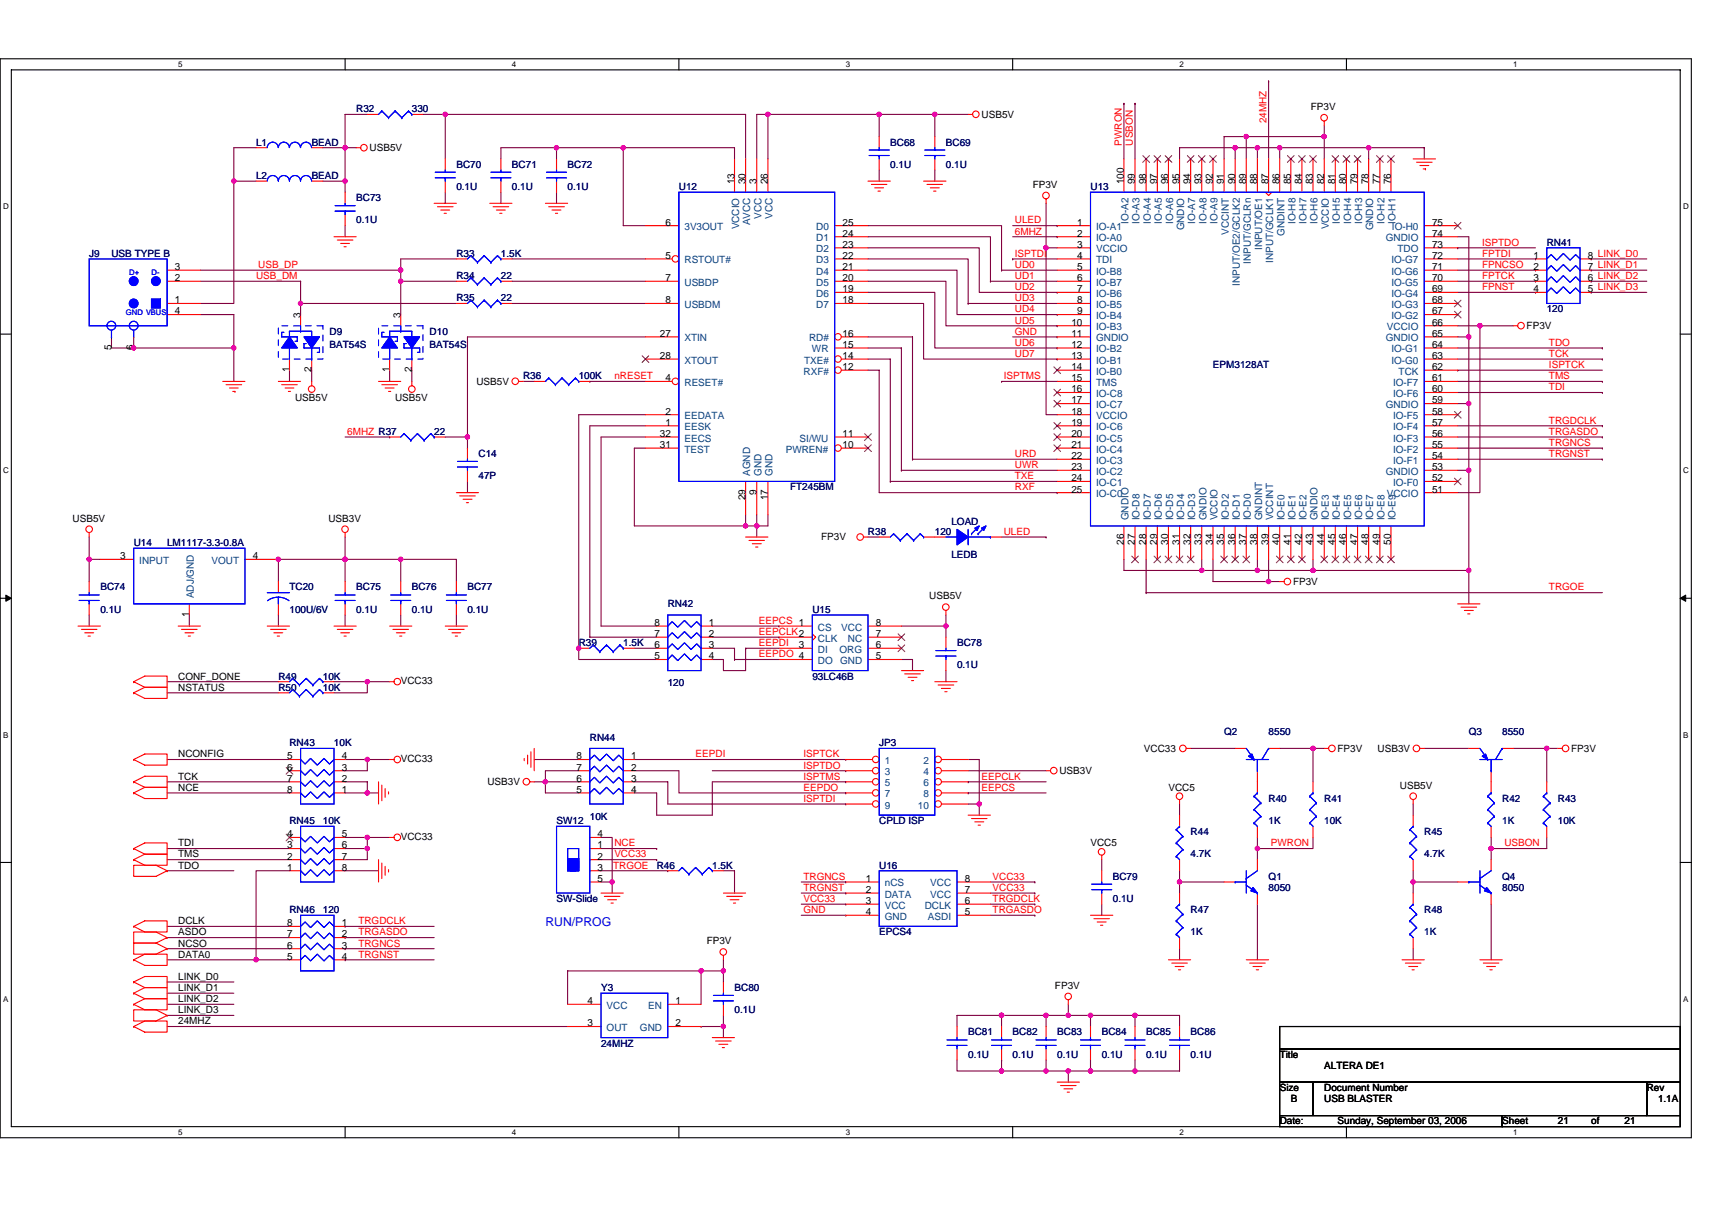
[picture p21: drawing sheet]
<svg xmlns="http://www.w3.org/2000/svg" width="297mm" height="210mm" viewBox="0 0 297 210" stroke-linecap="round" stroke-linejoin="round" font-family="sans-serif">
<defs><g id="words">
<text font-size="2.1" fill="#00f" x="94.6" y="160.7">RUN/PROG</text>
<g font-size="1.7" fill="#000080">
<text x="61.8" y="19.5">R32</text>
<text x="71.5" y="19.5">330</text>
<text x="44.4" y="25.3">L1</text>
<text x="54.1" y="25.3">BEAD</text>
<text x="79.2" y="29.1">BC70</text>
<text x="88.8" y="29.1">BC71</text>
<text x="98.5" y="29.1">BC72</text>
<text x="154.5" y="25.3">BC68</text>
<text x="154.5" y="29.1">0.1U</text>
<text x="164.1" y="25.3">BC69</text>
<text x="164.1" y="29.1">0.1U</text>
<text x="44.4" y="31.1">L2</text>
<text x="54.1" y="31.1">BEAD</text>
<text x="61.8" y="34.9">BC73</text>
<text x="79.2" y="33">0.1U</text>
<text x="88.8" y="33">0.1U</text>
<text x="98.5" y="33">0.1U</text>
<text x="117.8" y="33">U12</text>
<text x="189.2" y="33">U13</text>
<text x="61.8" y="38.8">0.1U</text>
<text x="15.5" y="44.6">J9</text>
<text x="19.3" y="44.6">USB TYPE B</text>
<text x="79.2" y="44.6">R33</text>
<text x="86.9" y="44.6">1.5K</text>
<text x="268.4" y="42.6">RN41</text>
<text x="79.2" y="48.4">R34</text>
<text x="79.2" y="52.3">R35</text>
<text x="86.9" y="48.4">22</text>
<text x="86.9" y="52.3">22</text>
<text x="57.2" y="58.1">D9</text>
<text x="74.5" y="58.1">D10</text>
<text x="268.4" y="54.2">120</text>
<text x="57.2" y="60.4">BAT54S</text>
<text x="74.5" y="60.4">BAT54S</text>
<text x="90.8" y="65.8">R36</text>
<text x="100.4" y="65.8">100K</text>
<text x="210.5" y="63.9">EPM3128AT</text>
<text x="75.3" y="75.4">22</text>
<text x="83" y="79.3">C14</text>
<text x="83" y="83.2">47P</text>
<text x="137.1" y="85.1">FT245BM</text>
<text x="23.2" y="94.7">U14</text>
<text x="29" y="94.7">LM1117-3.3-0.8A</text>
<text x="150.6" y="92.8">R38</text>
<text x="162.2" y="92.8">120</text>
<text x="165.1" y="91.1">LOAD</text>
<text x="165.1" y="96.9">LEDB</text>
<text x="17.4" y="102.5">BC74</text>
<text x="17.4" y="106.3">0.1U</text>
<text x="50.2" y="102.5">TC20</text>
<text x="50.2" y="106.3">100U/6V</text>
<text x="61.8" y="102.5">BC75</text>
<text x="61.8" y="106.3">0.1U</text>
<text x="71.5" y="102.5">BC76</text>
<text x="71.5" y="106.3">0.1U</text>
<text x="81.1" y="102.5">BC77</text>
<text x="81.1" y="106.3">0.1U</text>
<text x="115.9" y="105.4">RN42</text>
<text x="140.9" y="106.3">U15</text>
<text x="100.4" y="112.1">R39</text>
<text x="108.1" y="112.1">1.5K</text>
<text x="166" y="112.1">BC78</text>
<text x="48.3" y="119.8">R50</text>
<text x="48.3" y="117.9">R49</text>
<text x="56" y="119.8">10K</text>
<text x="56" y="117.9">10K</text>
<text x="115.9" y="119.1">120</text>
<text x="140.9" y="117.9">93LC46B</text>
<text x="166" y="116">0.1U</text>
<text x="50.2" y="129.5">RN43</text>
<text x="57.9" y="129.5">10K</text>
<text x="102.3" y="128.5">RN44</text>
<text x="152.5" y="129.5">JP3</text>
<text x="212.4" y="127.6">Q2</text>
<text x="220.1" y="127.6">8550</text>
<text x="254.8" y="127.6">Q3</text>
<text x="260.6" y="127.6">8550</text>
<text x="50.2" y="143">RN45</text>
<text x="56" y="143">10K</text>
<text x="96.6" y="143">SW12</text>
<text x="102.3" y="142.2">10K</text>
<text x="152.5" y="143">CPLD ISP</text>
<text x="220.1" y="139.1">R40</text>
<text x="220.1" y="143">1K</text>
<text x="229.8" y="139.1">R41</text>
<text x="229.8" y="143">10K</text>
<text x="260.6" y="139.1">R42</text>
<text x="260.6" y="143">1K</text>
<text x="270.3" y="139.1">R43</text>
<text x="270.3" y="143">10K</text>
<text x="206.6" y="144.9">R44</text>
<text x="206.6" y="148.8">4.7K</text>
<text x="247.1" y="144.9">R45</text>
<text x="247.1" y="148.8">4.7K</text>
<text x="113.9" y="150.7">R46</text>
<text x="123.6" y="150.7">1.5K</text>
<text x="152.5" y="150.7">U16</text>
<text x="193.1" y="152.7">BC79</text>
<text x="220.1" y="152.7">Q1</text>
<text x="220.1" y="154.6">8050</text>
<text x="260.6" y="152.7">Q4</text>
<text x="260.6" y="154.6">8050</text>
<text x="50.2" y="158.5">RN46</text>
<text x="56" y="158.5">120</text>
<text x="96.6" y="156.5">SW-Slide</text>
<text x="193.1" y="156.5">0.1U</text>
<text x="206.6" y="158.5">R47</text>
<text x="247.1" y="158.5">R48</text>
<text x="152.5" y="162.3">EPCS4</text>
<text x="206.6" y="162.3">1K</text>
<text x="247.1" y="162.3">1K</text>
<text x="104.3" y="172">Y3</text>
<text x="127.4" y="172">BC80</text>
<text x="127.4" y="175.8">0.1U</text>
<text x="168" y="179.7">BC81</text>
<text x="175.7" y="179.7">BC82</text>
<text x="183.4" y="179.7">BC83</text>
<text x="191.2" y="179.7">BC84</text>
<text x="198.9" y="179.7">BC85</text>
<text x="206.6" y="179.7">BC86</text>
<text x="104.3" y="181.6">24MHZ</text>
<text x="168" y="183.6">0.1U</text>
<text x="175.7" y="183.6">0.1U</text>
<text x="183.4" y="183.6">0.1U</text>
<text x="191.2" y="183.6">0.1U</text>
<text x="198.9" y="183.6">0.1U</text>
<text x="206.6" y="183.6">0.1U</text>
</g>
<g font-size="1.7">
<text x="170.3" y="20.4">USB5V</text>
<text x="227.4" y="19.1">FP3V</text>
<text x="64.1" y="26.2">USB5V</text>
<text x="127.4" y="32" transform="rotate(-90 127.4 32)">13</text>
<text x="129.3" y="32" transform="rotate(-90 129.3 32)">30</text>
<text x="131.3" y="32" transform="rotate(-90 131.3 32)">3</text>
<text x="133.2" y="32" transform="rotate(-90 133.2 32)">26</text>
<text x="179.2" y="32.6">FP3V</text>
<text x="195" y="32" transform="rotate(-90 195 32)">100</text>
<text x="196.9" y="32" transform="rotate(-90 196.9 32)">99</text>
<text x="198.8" y="32" transform="rotate(-90 198.8 32)">98</text>
<text x="200.8" y="32" transform="rotate(-90 200.8 32)">97</text>
<text x="202.7" y="32" transform="rotate(-90 202.7 32)">96</text>
<text x="204.6" y="32" transform="rotate(-90 204.6 32)">95</text>
<text x="206.6" y="32" transform="rotate(-90 206.6 32)">94</text>
<text x="208.5" y="32" transform="rotate(-90 208.5 32)">93</text>
<text x="210.4" y="32" transform="rotate(-90 210.4 32)">92</text>
<text x="212.4" y="32" transform="rotate(-90 212.4 32)">91</text>
<text x="214.3" y="32" transform="rotate(-90 214.3 32)">90</text>
<text x="216.2" y="32" transform="rotate(-90 216.2 32)">89</text>
<text x="218.1" y="32" transform="rotate(-90 218.1 32)">88</text>
<text x="220.1" y="32" transform="rotate(-90 220.1 32)">87</text>
<text x="222" y="32" transform="rotate(-90 222 32)">86</text>
<text x="223.9" y="32" transform="rotate(-90 223.9 32)">85</text>
<text x="225.9" y="32" transform="rotate(-90 225.9 32)">84</text>
<text x="227.8" y="32" transform="rotate(-90 227.8 32)">83</text>
<text x="229.7" y="32" transform="rotate(-90 229.7 32)">82</text>
<text x="231.7" y="32" transform="rotate(-90 231.7 32)">81</text>
<text x="233.6" y="32" transform="rotate(-90 233.6 32)">80</text>
<text x="235.5" y="32" transform="rotate(-90 235.5 32)">79</text>
<text x="237.4" y="32" transform="rotate(-90 237.4 32)">78</text>
<text x="239.4" y="32" transform="rotate(-90 239.4 32)">77</text>
<text x="241.3" y="32" transform="rotate(-90 241.3 32)">76</text>
<text x="115.5" y="39.1">6</text>
<text x="146.2" y="41.1">24</text>
<text x="146.2" y="39.1">25</text>
<text x="186.9" y="41.1">2</text>
<text x="186.9" y="39.1">1</text>
<text x="248.5" y="39.1">75</text>
<text x="248.5" y="41.1">74</text>
<text x="30.3" y="46.9">3</text>
<text x="115.5" y="44.9">5</text>
<text x="146.2" y="46.9">21</text>
<text x="146.2" y="44.9">22</text>
<text x="146.2" y="43">23</text>
<text x="186.9" y="43">3</text>
<text x="186.9" y="44.9">4</text>
<text x="186.9" y="46.9">5</text>
<text x="248.5" y="44.9">72</text>
<text x="248.5" y="46.9">71</text>
<text x="248.5" y="43">73</text>
<text x="266" y="44.9">1</text>
<text x="266" y="46.9">2</text>
<text x="275.5" y="46.9">7 LINK_D1</text>
<text x="275.5" y="44.9">8 LINK_D0</text>
<text x="30.3" y="48.8">2</text>
<text x="30.3" y="52.6">1</text>
<text x="115.5" y="48.8">7</text>
<text x="115.5" y="52.6">8</text>
<text x="146.2" y="52.6">18</text>
<text x="146.2" y="50.7">19</text>
<text x="146.2" y="48.8">20</text>
<text x="186.9" y="52.6">8</text>
<text x="186.9" y="50.7">7</text>
<text x="186.9" y="48.8">6</text>
<text x="248.5" y="48.8">70</text>
<text x="248.5" y="52.6">68</text>
<text x="248.5" y="50.7">69</text>
<text x="266" y="48.8">3</text>
<text x="266" y="50.7">4</text>
<text x="275.5" y="50.7">5 LINK_D3</text>
<text x="275.5" y="48.8">6 LINK_D2</text>
<text x="30.3" y="54.6">4</text>
<text x="52.1" y="55.2" transform="rotate(-90 52.1 55.2)">3</text>
<text x="69.5" y="55.2" transform="rotate(-90 69.5 55.2)">3</text>
<text x="114.5" y="58.4">27</text>
<text x="146.2" y="58.4">16</text>
<text x="185.9" y="58.4">11</text>
<text x="185.9" y="56.5">10</text>
<text x="186.9" y="54.6">9</text>
<text x="248.5" y="56.5">66</text>
<text x="248.5" y="54.6">67</text>
<text x="248.5" y="58.4">65</text>
<text x="264.9" y="57.1">FP3V</text>
<text x="19.3" y="60.8" transform="rotate(-90 19.3 60.8)">5</text>
<text x="23.2" y="60.8" transform="rotate(-90 23.2 60.8)">6</text>
<text x="50.2" y="64.6" transform="rotate(-90 50.2 64.6)">1</text>
<text x="54.1" y="64.6" transform="rotate(-90 54.1 64.6)">2</text>
<text x="67.6" y="64.6" transform="rotate(-90 67.6 64.6)">1</text>
<text x="71.4" y="64.6" transform="rotate(-90 71.4 64.6)">2</text>
<text x="114.5" y="62.3">28</text>
<text x="146.2" y="62.3">14</text>
<text x="146.2" y="60.4">15</text>
<text x="146.2" y="64.2">12</text>
<text x="185.9" y="64.2">14</text>
<text x="185.9" y="62.3">13</text>
<text x="185.9" y="60.4">12</text>
<text x="248.5" y="64.2">62</text>
<text x="248.5" y="62.3">63</text>
<text x="248.5" y="60.4">64</text>
<text x="51.2" y="69.7">USB5V</text>
<text x="68.6" y="69.7">USB5V</text>
<text x="82.7" y="66.8">USB5V</text>
<text x="115.5" y="71.9">2</text>
<text x="115.5" y="66.2">4</text>
<text x="185.9" y="66.2">15</text>
<text x="185.9" y="71.9">18</text>
<text x="185.9" y="70">17</text>
<text x="185.9" y="68.1">16</text>
<text x="248.5" y="71.9">58</text>
<text x="248.5" y="68.1">60</text>
<text x="248.5" y="66.2">61</text>
<text x="248.5" y="70">59</text>
<text x="114.5" y="77.7">31</text>
<text x="114.5" y="75.8">32</text>
<text x="115.5" y="73.9">1</text>
<text x="146.2" y="75.8">11</text>
<text x="146.2" y="77.7">10</text>
<text x="185.9" y="77.7">21</text>
<text x="185.9" y="75.8">20</text>
<text x="185.9" y="73.9">19</text>
<text x="248.5" y="77.7">55</text>
<text x="248.5" y="75.8">56</text>
<text x="248.5" y="73.9">57</text>
<text x="185.9" y="83.5">24</text>
<text x="185.9" y="81.6">23</text>
<text x="185.9" y="79.7">22</text>
<text x="248.5" y="83.5">52</text>
<text x="248.5" y="79.7">54</text>
<text x="248.5" y="81.6">53</text>
<text x="129.3" y="86.8" transform="rotate(-90 129.3 86.8)">29</text>
<text x="131.3" y="85.9" transform="rotate(-90 131.3 85.9)">9</text>
<text x="133.2" y="86.8" transform="rotate(-90 133.2 86.8)">17</text>
<text x="185.9" y="85.5">25</text>
<text x="248.5" y="85.5">51</text>
<text x="12.6" y="90.5">USB5V</text>
<text x="57" y="90.5">USB3V</text>
<text x="142.5" y="93.8">FP3V</text>
<text x="195" y="94.5" transform="rotate(-90 195 94.5)">26</text>
<text x="196.9" y="94.5" transform="rotate(-90 196.9 94.5)">27</text>
<text x="198.8" y="94.5" transform="rotate(-90 198.8 94.5)">28</text>
<text x="200.8" y="94.5" transform="rotate(-90 200.8 94.5)">29</text>
<text x="202.7" y="94.5" transform="rotate(-90 202.7 94.5)">30</text>
<text x="204.6" y="94.5" transform="rotate(-90 204.6 94.5)">31</text>
<text x="206.6" y="94.5" transform="rotate(-90 206.6 94.5)">32</text>
<text x="208.5" y="94.5" transform="rotate(-90 208.5 94.5)">33</text>
<text x="210.4" y="94.5" transform="rotate(-90 210.4 94.5)">34</text>
<text x="212.4" y="94.5" transform="rotate(-90 212.4 94.5)">35</text>
<text x="214.3" y="94.5" transform="rotate(-90 214.3 94.5)">36</text>
<text x="216.2" y="94.5" transform="rotate(-90 216.2 94.5)">37</text>
<text x="218.1" y="94.5" transform="rotate(-90 218.1 94.5)">38</text>
<text x="220.1" y="94.5" transform="rotate(-90 220.1 94.5)">39</text>
<text x="222" y="94.5" transform="rotate(-90 222 94.5)">40</text>
<text x="223.9" y="94.5" transform="rotate(-90 223.9 94.5)">41</text>
<text x="225.9" y="94.5" transform="rotate(-90 225.9 94.5)">42</text>
<text x="227.8" y="94.5" transform="rotate(-90 227.8 94.5)">43</text>
<text x="229.7" y="94.5" transform="rotate(-90 229.7 94.5)">44</text>
<text x="231.7" y="94.5" transform="rotate(-90 231.7 94.5)">45</text>
<text x="233.6" y="94.5" transform="rotate(-90 233.6 94.5)">46</text>
<text x="235.5" y="94.5" transform="rotate(-90 235.5 94.5)">47</text>
<text x="237.4" y="94.5" transform="rotate(-90 237.4 94.5)">48</text>
<text x="239.4" y="94.5" transform="rotate(-90 239.4 94.5)">49</text>
<text x="241.3" y="94.5" transform="rotate(-90 241.3 94.5)">50</text>
<text x="20.9" y="97">3</text>
<text x="43.9" y="97">4</text>
<text x="224.3" y="101.5">FP3V</text>
<text x="32.8" y="107.1" transform="rotate(-90 32.8 107.1)">1</text>
<text x="161.2" y="104">USB5V</text>
<text x="113.5" y="112.5">6</text>
<text x="113.5" y="110.6">7</text>
<text x="113.5" y="108.6">8</text>
<text x="123" y="108.6">1</text>
<text x="123" y="110.6">2</text>
<text x="123" y="112.5">3</text>
<text x="138.6" y="112.5">3</text>
<text x="152" y="112.5">6</text>
<text x="152" y="110.6">7</text>
<text x="152" y="108.6">8</text>
<text x="30.9" y="117.9">CONF_DONE</text>
<text x="30.9" y="119.8">NSTATUS</text>
<text x="69.5" y="118.7">VCC33</text>
<text x="113.5" y="114.4">5</text>
<text x="123" y="114.4">4</text>
<text x="152" y="114.4">5</text>
<text x="30.9" y="131.4">NCONFIG</text>
<text x="49.8" y="131.8">5</text>
<text x="59.3" y="131.8">4</text>
<text x="100" y="131.8">8</text>
<text x="109.5" y="131.8">1</text>
<text x="198.5" y="130.5">VCC33</text>
<text x="232.1" y="130.5">FP3V</text>
<text x="239" y="130.5">USB3V</text>
<text x="272.6" y="130.5">FP3V</text>
<text x="30.9" y="135.3">TCK</text>
<text x="30.9" y="137.2">NCE</text>
<text x="49.8" y="133.7">6</text>
<text x="49.8" y="135.7">7</text>
<text x="49.8" y="137.6">8</text>
<text x="59.3" y="137.6">1</text>
<text x="59.3" y="135.7">2</text>
<text x="59.3" y="133.7">3</text>
<text x="69.5" y="132.2">VCC33</text>
<text x="84.6" y="136.2">USB3V</text>
<text x="100" y="137.6">5</text>
<text x="100" y="135.7">6</text>
<text x="100" y="133.7">7</text>
<text x="109.5" y="133.7">2</text>
<text x="109.5" y="135.7">3</text>
<text x="109.5" y="137.6">4</text>
<text x="183.8" y="134.3">USB3V</text>
<text x="202.7" y="137.2">VCC5</text>
<text x="242.9" y="136.8">USB5V</text>
<text x="30.9" y="148.8">TMS</text>
<text x="30.9" y="146.9">TDI</text>
<text x="49.8" y="149.2">2</text>
<text x="49.8" y="147.2">3</text>
<text x="49.8" y="145.3">4</text>
<text x="59.3" y="145.3">5</text>
<text x="59.3" y="147.2">6</text>
<text x="59.3" y="149.2">7</text>
<text x="69.5" y="145.7">VCC33</text>
<text x="103.7" y="147.2">1</text>
<text x="103.7" y="149.2">2</text>
<text x="103.7" y="145.3">4</text>
<text x="189.2" y="146.9">VCC5</text>
<text x="30.9" y="150.7">TDO</text>
<text x="49.8" y="151.1">1</text>
<text x="59.3" y="151.1">8</text>
<text x="103.7" y="151.1">3</text>
<text x="103.7" y="153">5</text>
<text x="150.2" y="153">1</text>
<text x="150.2" y="155">2</text>
<text x="167.4" y="155">7</text>
<text x="167.4" y="153">8</text>
<text x="30.9" y="160.4">DCLK</text>
<text x="49.8" y="160.7">8</text>
<text x="59.3" y="160.7">1</text>
<text x="150.2" y="158.8">4</text>
<text x="150.2" y="156.9">3</text>
<text x="167.4" y="158.8">5</text>
<text x="167.4" y="156.9">6</text>
<text x="30.9" y="166.2">DATA0</text>
<text x="30.9" y="162.3">ASDO</text>
<text x="30.9" y="164.3">NCSO</text>
<text x="49.8" y="166.5">5</text>
<text x="49.8" y="164.6">6</text>
<text x="49.8" y="162.7">7</text>
<text x="59.3" y="162.7">2</text>
<text x="59.3" y="164.6">3</text>
<text x="59.3" y="166.5">4</text>
<text x="122.6" y="163.9">FP3V</text>
<text x="30.9" y="173.9">LINK_D2</text>
<text x="30.9" y="172">LINK_D1</text>
<text x="30.9" y="170">LINK_D0</text>
<text x="183" y="171.6">FP3V</text>
<text x="30.9" y="175.8">LINK_D3</text>
<text x="30.9" y="177.8">24MHZ</text>
<text x="102" y="174.3">4</text>
<text x="102" y="178.1">3</text>
<text x="117.2" y="178.1">2</text>
<text x="117.2" y="174.3">1</text>
<text x="222" y="183.6">Title</text>
<text x="229.8" y="185.5">ALTERA DE1</text>
<text x="222" y="189.3">Size</text>
<text x="224" y="191.3">B</text>
<text x="229.8" y="189.3">Document Number</text>
<text x="229.8" y="191.3">USB BLASTER</text>
<text x="285.7" y="189.3">Rev</text>
<text x="287.7" y="191.3">1.1A</text>
<text x="222" y="195.1">Date:</text>
<text x="232.1" y="195.1">Sunday, September 03, 2006</text>
<text x="260.6" y="195.1">Sheet</text>
<text x="270.3" y="195.1">21</text>
<text x="276.1" y="195.1">of</text>
<text x="281.9" y="195.1">21</text>
</g>
<g font-size="1.7" fill="#f00">
<text x="219.7" y="21.4" transform="rotate(-90 219.7 21.4)">24MHZ</text>
<text x="194.6" y="25.3" transform="rotate(-90 194.6 25.3)">PWRON</text>
<text x="196.6" y="25.3" transform="rotate(-90 196.6 25.3)">USBON</text>
<text x="176.1" y="40.7">6MHZ</text>
<text x="176.1" y="38.8">ULED</text>
<text x="44.8" y="46.5">USB_DP</text>
<text x="176.1" y="46.5">UD0</text>
<text x="176.1" y="44.6">ISPTDI</text>
<text x="257.2" y="42.6">ISPTDO</text>
<text x="257.2" y="46.5">FPNCSO</text>
<text x="257.2" y="44.6">FPTDI</text>
<text x="44.4" y="48.4">USB_DM</text>
<text x="176.1" y="52.3">UD3</text>
<text x="176.1" y="48.4">UD1</text>
<text x="176.1" y="50.4">UD2</text>
<text x="257.2" y="48.4">FPTCK</text>
<text x="257.2" y="50.4">FPNST</text>
<text x="176.1" y="58.1">GND</text>
<text x="176.1" y="54.2">UD4</text>
<text x="176.1" y="56.2">UD5</text>
<text x="106.6" y="65.8">nRESET</text>
<text x="174.2" y="65.8">ISPTMS</text>
<text x="176.1" y="60">UD6</text>
<text x="176.1" y="61.9">UD7</text>
<text x="268.7" y="63.9">ISPTCK</text>
<text x="268.7" y="60">TDO</text>
<text x="268.7" y="61.9">TCK</text>
<text x="268.7" y="65.8">TMS</text>
<text x="268.7" y="67.7">TDI</text>
<text x="60.3" y="75.5">6MHZ R37</text>
<text x="268.7" y="73.5">TRGDCLK</text>
<text x="268.7" y="75.5">TRGASDO</text>
<text x="268.7" y="77.4">TRGNCS</text>
<text x="176.1" y="79.3">URD</text>
<text x="176.1" y="81.2">UWR</text>
<text x="176.1" y="83.2">TXE</text>
<text x="268.7" y="79.3">TRGNST</text>
<text x="176.1" y="85.1">RXF</text>
<text x="174.2" y="92.8">ULED</text>
<text x="268.7" y="102.5">TRGOE</text>
<text x="131.7" y="110.2">EEPCLK2</text>
<text x="131.7" y="112.1">EEPDI</text>
<text x="131.7" y="108.3">EEPCS 1</text>
<text x="131.7" y="114.1">EEPDO 4</text>
<text x="120.7" y="131.4">EEPDI</text>
<text x="139.4" y="131.4">ISPTCK</text>
<text x="139.4" y="135.3">ISPTMS</text>
<text x="139.4" y="133.4">ISPTDO</text>
<text x="139.4" y="137.2">EEPDO</text>
<text x="170.3" y="135.3">EEPCLK</text>
<text x="170.3" y="137.2">EEPCS</text>
<text x="139.4" y="139.1">ISPTDI</text>
<text x="106.6" y="148.8">VCC33</text>
<text x="106.6" y="146.9">NCE</text>
<text x="220.5" y="146.9">PWRON</text>
<text x="261" y="146.9">USBON</text>
<text x="106.4" y="150.7">TRGOE</text>
<text x="139.4" y="152.7">TRGNCS</text>
<text x="139.4" y="154.6">TRGNST</text>
<text x="172.2" y="154.6">VCC33</text>
<text x="172.2" y="152.7">VCC33</text>
<text x="62.2" y="160.4">TRGDCLK</text>
<text x="139.4" y="156.5">VCC33</text>
<text x="139.4" y="158.5">GND</text>
<text x="172.2" y="156.5">TRGDCLK</text>
<text x="172.2" y="158.5">TRGASDO</text>
<text x="62.2" y="166.2">TRGNST</text>
<text x="62.2" y="164.3">TRGNCS</text>
<text x="62.2" y="162.3">TRGASDO</text>
</g>
<g font-size="1.7" fill="#004080">
<text x="118.8" y="39.9">3V3OUT</text>
<text x="128.2" y="39.8" transform="rotate(-90 128.2 39.8)">VCCIO</text>
<text x="130.2" y="39.1" transform="rotate(-90 130.2 39.1)">AVCC</text>
<text x="132.1" y="38" transform="rotate(-90 132.1 38)">VCC</text>
<text x="134" y="38" transform="rotate(-90 134 38)">VCC</text>
<text x="141.6" y="41.9">D1</text>
<text x="141.6" y="39.9">D0</text>
<text x="190.2" y="41.9">IO-A0</text>
<text x="190.2" y="39.9">IO-A1</text>
<text x="195.8" y="38.8" transform="rotate(-90 195.8 38.8)">IO-A2</text>
<text x="197.7" y="38.8" transform="rotate(-90 197.7 38.8)">IO-A3</text>
<text x="199.7" y="38.8" transform="rotate(-90 199.7 38.8)">IO-A4</text>
<text x="201.6" y="38.8" transform="rotate(-90 201.6 38.8)">IO-A5</text>
<text x="203.5" y="38.8" transform="rotate(-90 203.5 38.8)">IO-A6</text>
<text x="205.5" y="40" transform="rotate(-90 205.5 40)">GNDIO</text>
<text x="207.4" y="38.8" transform="rotate(-90 207.4 38.8)">IO-A7</text>
<text x="209.3" y="38.8" transform="rotate(-90 209.3 38.8)">IO-A8</text>
<text x="211.3" y="38.8" transform="rotate(-90 211.3 38.8)">IO-A9</text>
<text x="213.2" y="40.8" transform="rotate(-90 213.2 40.8)">VCCINT</text>
<text x="222.8" y="41" transform="rotate(-90 222.8 41)">GNDINT</text>
<text x="224.8" y="38.9" transform="rotate(-90 224.8 38.9)">IO-H8</text>
<text x="226.7" y="38.9" transform="rotate(-90 226.7 38.9)">IO-H7</text>
<text x="228.6" y="38.9" transform="rotate(-90 228.6 38.9)">IO-H6</text>
<text x="230.6" y="39.8" transform="rotate(-90 230.6 39.8)">VCCIO</text>
<text x="232.5" y="38.9" transform="rotate(-90 232.5 38.9)">IO-H5</text>
<text x="234.4" y="38.9" transform="rotate(-90 234.4 38.9)">IO-H4</text>
<text x="236.3" y="38.9" transform="rotate(-90 236.3 38.9)">IO-H3</text>
<text x="238.3" y="40" transform="rotate(-90 238.3 40)">GNDIO</text>
<text x="240.2" y="38.9" transform="rotate(-90 240.2 38.9)">IO-H2</text>
<text x="240.4" y="41.9">GNDIO</text>
<text x="241.5" y="39.9">IO-H0</text>
<text x="242.1" y="38.9" transform="rotate(-90 242.1 38.9)">IO-H1</text>
<text x="118.8" y="45.7">RSTOUT#</text>
<text x="141.6" y="47.7">D4</text>
<text x="141.6" y="45.7">D3</text>
<text x="141.6" y="43.8">D2</text>
<text x="190.2" y="43.8">VCCIO</text>
<text x="190.2" y="45.7">TDI</text>
<text x="190.2" y="47.7">IO-B8</text>
<text x="217" y="45.7" transform="rotate(-90 217 45.7)">INPUT/GCLRn</text>
<text x="219" y="43.4" transform="rotate(-90 219 43.4)">INPUT/OE1</text>
<text x="220.9" y="45.6" transform="rotate(-90 220.9 45.6)">INPUT/GCLK1</text>
<text x="241.4" y="45.7">IO-G7</text>
<text x="241.4" y="47.7">IO-G6</text>
<text x="242.5" y="43.8">TDO</text>
<text x="118.8" y="49.6">USBDP</text>
<text x="118.8" y="53.4">USBDM</text>
<text x="141.6" y="53.4">D7</text>
<text x="141.6" y="51.5">D6</text>
<text x="141.6" y="49.6">D5</text>
<text x="190.2" y="53.4">IO-B5</text>
<text x="190.2" y="51.5">IO-B6</text>
<text x="190.2" y="49.6">IO-B7</text>
<text x="215.1" y="49.6" transform="rotate(-90 215.1 49.6)">INPUT/OE2/GCLK2</text>
<text x="241.4" y="49.6">IO-G5</text>
<text x="241.4" y="53.4">IO-G3</text>
<text x="241.4" y="51.5">IO-G4</text>
<text x="118.8" y="59.2">XTIN</text>
<text x="140.4" y="59.2">RD#</text>
<text x="190.2" y="59.2">GNDIO</text>
<text x="190.2" y="57.3">IO-B3</text>
<text x="190.2" y="55.4">IO-B4</text>
<text x="240.4" y="59.2">GNDIO</text>
<text x="240.6" y="57.3">VCCIO</text>
<text x="241.4" y="55.4">IO-G2</text>
<text x="118.8" y="63.1">XTOUT</text>
<text x="139.4" y="65">RXF#</text>
<text x="139.5" y="63.1">TXE#</text>
<text x="140.9" y="61.2">WR</text>
<text x="190.2" y="65">IO-B0</text>
<text x="190.2" y="63.1">IO-B1</text>
<text x="190.2" y="61.2">IO-B2</text>
<text x="241.4" y="63.1">IO-G0</text>
<text x="241.4" y="61.2">IO-G1</text>
<text x="242.7" y="65">TCK</text>
<text x="118.8" y="67">RESET#</text>
<text x="190.2" y="67">TMS</text>
<text x="190.2" y="70.8">IO-C7</text>
<text x="190.2" y="68.9">IO-C8</text>
<text x="240.4" y="70.8">GNDIO</text>
<text x="241.7" y="68.9">IO-F6</text>
<text x="241.7" y="67">IO-F7</text>
<text x="118.8" y="72.7">EEDATA</text>
<text x="118.8" y="76.6">EECS</text>
<text x="118.8" y="74.7">EESK</text>
<text x="138.7" y="76.6">SI/WU</text>
<text x="190.2" y="76.6">IO-C5</text>
<text x="190.2" y="74.7">IO-C6</text>
<text x="190.2" y="72.7">VCCIO</text>
<text x="241.7" y="76.6">IO-F3</text>
<text x="241.7" y="74.7">IO-F4</text>
<text x="241.7" y="72.7">IO-F5</text>
<text x="118.8" y="78.5">TEST</text>
<text x="130.2" y="82.6" transform="rotate(-90 130.2 82.6)">AGND</text>
<text x="132.1" y="82.6" transform="rotate(-90 132.1 82.6)">GND</text>
<text x="134" y="82.6" transform="rotate(-90 134 82.6)">GND</text>
<text x="136.3" y="78.5">PWREN#</text>
<text x="190.2" y="82.4">IO-C2</text>
<text x="190.2" y="80.5">IO-C3</text>
<text x="190.2" y="78.5">IO-C4</text>
<text x="240.4" y="82.4">GNDIO</text>
<text x="241.7" y="78.5">IO-F2</text>
<text x="241.7" y="80.5">IO-F1</text>
<text x="190.2" y="86.3">IO-C0</text>
<text x="190.2" y="84.3">IO-C1</text>
<text x="240.6" y="86.3">VCCIO</text>
<text x="241.7" y="84.3">IO-F0</text>
<text x="195.8" y="90.3" transform="rotate(-90 195.8 90.3)">GNDIO</text>
<text x="197.7" y="90.3" transform="rotate(-90 197.7 90.3)">IO-D8</text>
<text x="199.7" y="90.3" transform="rotate(-90 199.7 90.3)">IO-D7</text>
<text x="201.6" y="90.3" transform="rotate(-90 201.6 90.3)">IO-D6</text>
<text x="203.5" y="90.3" transform="rotate(-90 203.5 90.3)">IO-D5</text>
<text x="205.5" y="90.3" transform="rotate(-90 205.5 90.3)">IO-D4</text>
<text x="207.4" y="90.3" transform="rotate(-90 207.4 90.3)">IO-D3</text>
<text x="209.3" y="90.3" transform="rotate(-90 209.3 90.3)">GNDIO</text>
<text x="211.3" y="90.3" transform="rotate(-90 211.3 90.3)">VCCIO</text>
<text x="213.2" y="90.3" transform="rotate(-90 213.2 90.3)">IO-D2</text>
<text x="215.1" y="90.3" transform="rotate(-90 215.1 90.3)">IO-D1</text>
<text x="217" y="90.3" transform="rotate(-90 217 90.3)">IO-D0</text>
<text x="219" y="90.3" transform="rotate(-90 219 90.3)">GNDINT</text>
<text x="220.9" y="90.3" transform="rotate(-90 220.9 90.3)">VCCINT</text>
<text x="222.8" y="90.3" transform="rotate(-90 222.8 90.3)">IO-E0</text>
<text x="224.8" y="90.3" transform="rotate(-90 224.8 90.3)">IO-E1</text>
<text x="226.7" y="90.3" transform="rotate(-90 226.7 90.3)">IO-E2</text>
<text x="228.6" y="90.3" transform="rotate(-90 228.6 90.3)">GNDIO</text>
<text x="230.6" y="90.3" transform="rotate(-90 230.6 90.3)">IO-E3</text>
<text x="232.5" y="90.3" transform="rotate(-90 232.5 90.3)">IO-E4</text>
<text x="234.4" y="90.3" transform="rotate(-90 234.4 90.3)">IO-E5</text>
<text x="236.3" y="90.3" transform="rotate(-90 236.3 90.3)">IO-E6</text>
<text x="238.3" y="90.3" transform="rotate(-90 238.3 90.3)">IO-E7</text>
<text x="240.2" y="90.3" transform="rotate(-90 240.2 90.3)">IO-E8</text>
<text x="242.1" y="90.3" transform="rotate(-90 242.1 90.3)">IO-E9</text>
<text x="24.2" y="97.9">INPUT</text>
<text x="36.7" y="97.9">VOUT</text>
<text x="33.7" y="103.8" transform="rotate(-90 33.7 103.8)">ADJ/GND</text>
<text x="141.9" y="109.4">CS</text>
<text x="141.9" y="111.4">CLK</text>
<text x="141.9" y="113.3">DI</text>
<text x="145.7" y="113.3">ORG</text>
<text x="146" y="109.4">VCC</text>
<text x="147.1" y="111.4">NC</text>
<text x="141.9" y="115.2">DO</text>
<text x="145.8" y="115.2">GND</text>
<text x="153.5" y="132.6">1</text>
<text x="153.5" y="134.5">3</text>
<text x="153.5" y="136.5">5</text>
<text x="160.2" y="132.6">2</text>
<text x="160.2" y="134.5">4</text>
<text x="160.2" y="136.5">6</text>
<text x="153.5" y="138.4">7</text>
<text x="153.5" y="140.3">9</text>
<text x="159.3" y="140.3">10</text>
<text x="160.2" y="138.4">8</text>
<text x="153.5" y="153.8">nCS</text>
<text x="153.5" y="155.8">DATA</text>
<text x="161.4" y="155.8">VCC</text>
<text x="161.4" y="153.8">VCC</text>
<text x="153.5" y="159.6">GND</text>
<text x="153.5" y="157.7">VCC</text>
<text x="160.4" y="157.7">DCLK</text>
<text x="161" y="159.6">ASDI</text>
<text x="105.3" y="175.1">VCC</text>
<text x="105.3" y="178.9">OUT</text>
<text x="111" y="178.9">GND</text>
<text x="112.5" y="175.1">EN</text>
</g>
<g font-size="1.4">
<text x="30.9" y="11.7">5</text>
<text x="88.8" y="11.7">4</text>
<text x="146.7" y="11.7">3</text>
<text x="204.7" y="11.7">2</text>
<text x="262.6" y="11.7">1</text>
<text x=".5" y="36.3">D</text>
<text x="292" y="36.3">D</text>
<text x=".5" y="82.1">C</text>
<text x="292" y="82.1">C</text>
<text x=".5" y="128">B</text>
<text x="292" y="128">B</text>
<text x=".5" y="173.8">A</text>
<text x="292" y="173.8">A</text>
<text x="30.9" y="197">5</text>
<text x="88.8" y="197">4</text>
<text x="146.7" y="197">3</text>
<text x="204.7" y="197">2</text>
<text x="262.6" y="197">1</text>
</g>
<g font-size="1.3" fill="#00f">
<text x="22.4" y="47.7">D+</text>
<text x="26.3" y="47.7">D-</text>
<text x="21.8" y="54.7">GND VBUS</text>
</g>
</g></defs>
<path d="M0 10.2h293.5v187.2h-293.5zM2 12.1h289.5v183.4h-289.5z" fill="none" stroke="#000" stroke-width=".19"/>
<g fill="#fff">
<path d="M30.9 10.4h.8v1.6h-.8z"/>
<path d="M30.9 195.7h.8v1.6h-.8z"/>
</g>
<path d="M59.9 10.2v1.9M59.9 195.5v1.9" fill="none" stroke="#000" stroke-width=".19"/>
<g fill="#fff">
<path d="M88.8 10.4h.8v1.6h-.8z"/>
<path d="M88.8 195.7h.8v1.6h-.8z"/>
</g>
<path d="M117.8 10.2v1.9M117.8 195.5v1.9" fill="none" stroke="#000" stroke-width=".19"/>
<g fill="#fff">
<path d="M146.7 10.4h.8v1.6h-.8z"/>
<path d="M146.7 195.7h.8v1.6h-.8z"/>
</g>
<path d="M175.7 10.2v1.9M175.7 195.5v1.9" fill="none" stroke="#000" stroke-width=".19"/>
<g fill="#fff">
<path d="M204.7 10.4h.7v1.6h-.7z"/>
<path d="M204.7 195.7h.7v1.6h-.7z"/>
</g>
<path d="M233.6 10.2v1.9M233.6 195.5v1.9" fill="none" stroke="#000" stroke-width=".19"/>
<g fill="#fff">
<path d="M262.6 10.4h.7v1.6h-.7z"/>
<path d="M262.6 195.7h.7v1.6h-.7z"/>
<path d="M.5 35.1h1v1.5h-1z"/>
<path d="M292 35.1h1v1.5h-1z"/>
<path d="M.5 80.9h1v1.5h-1z"/>
<path d="M292 80.9h1v1.5h-1z"/>
</g>
<path d="M0 58h2M291.5 58h2" fill="none" stroke="#000" stroke-width=".19"/>
<g fill="#fff">
<path d="M.5 126.7h.9v1.6h-.9z"/>
<path d="M292 126.7h.9v1.6h-.9z"/>
</g>
<path d="M0 103.8h2M291.5 103.8h2" fill="none" stroke="#000" stroke-width=".19"/>
<path d="M1 103.3l1 .5-1 .6zM291.5 103.8l1-.5v1.1z" fill="#000" stroke="#000" stroke-width=".17"/>
<g fill="#fff">
<path d="M.5 172.6h.9v1.5h-.9z"/>
<path d="M292 172.6h.9v1.5h-.9z"/>
</g>
<path d="M0 149.7h2M291.5 149.7h2M222 178.1h69.5v3.9h-69.5zM222 182h69.5v5.8h-69.5zM222 187.8h5.8v5.8h-5.8zM222 193.6h38.6v1.9h-38.6zM227.8 187.8h57.9v5.8h-57.9zM260.6 193.6h30.9v1.9h-30.9zM285.7 187.8h5.8v5.8h-5.8z" fill="none" stroke="#000" stroke-width=".19"/>
<g fill="none" stroke="#800040" stroke-width=".19">
<path d="M63.7 19.9h-3.8v5.7M73.4 19.9h3.9M77.3 19.9h52.1v7.7M77.3 19.9v7.7M77.3 19.9h.1M133.2 19.9v7.7M133.2 19.9h-1.9v7.7M133.2 19.9h29M152.5 19.9h.1M152.5 19.9v3.8M162.2 19.9v3.8M162.2 19.9h5.8"/>
<path d="M162.2 19.9h.1M195 17.9h.1M195 17.9v9.7M196.9 17.9h.1M196.9 17.9v9.7M220.1 14.1h.1M220.1 14.1v13.5M40.6 31.4h3.8M40.6 31.4v21.3h-5.8M40.6 31.4h.1M44.4 25.6h-3.8v5.8M56 25.6h3.9"/>
<path d="M56 31.4h3.9M59.9 25.6h1.9M59.9 25.6h.1M59.9 31.4h.1M59.9 39.2v1.9M59.9 25.6v7.8M77.3 33.4v1.9M86.9 33.4v1.9M96.6 25.6h-9.7v2M96.6 33.4v1.9M96.6 25.6h.1M96.6 25.6h11.5"/>
<path d="M96.6 25.6v2M108.1 25.6v13.6h3.9M108.1 25.6h.1M108.1 25.6h19.3v2M150.6 39.2h23.2v7.7M152.5 29.5v1.9M162.2 29.5v1.9M175.7 39.2h7.7M181.5 35.3v7.7M183.4 39.2h.1M212.4 27.6v-3.9h3.8v3.9M214.3 25.6v2"/>
<path d="M214.3 25.6h-9.6v2M214.3 25.6h7.7M216.2 23.7h.1M216.2 23.7h13.6M218.2 25.6h.1M218.2 25.6v2M222 25.6v2M222 25.6h.1M222 25.6h15.5v2M229.8 21.8v1.9M229.8 23.7v3.9M237.5 27.6h.1"/>
<path d="M237.5 25.6h9.6M247.1 25.6v2M247.1 25.6h.1M19.3 58.5v1.9h3.9M23.2 58.5v1.9M34.8 54.6h5.8v5.8M34.8 46.9h34.7M34.8 48.8h17.4M52.2 52.7v1.9M52.2 52.7h.1M52.2 48.8h.1M52.2 48.8v3.9"/>
<path d="M52.2 52.7h27M69.5 46.9h.1M69.5 48.8v5.8M69.5 48.8h.1M69.5 46.9v1.9M69.5 48.8h9.7M79.2 44.9h-9.7v2M88.8 52.7h23.2M88.8 48.8h23.2M88.8 44.9h23.2M112 58.5h-30.9v17.3M150.6 41.1h21.2v7.7"/>
<path d="M150.6 43h19.3v7.7h13.5M150.6 44.9h17.4v7.8M150.6 46.9h15.4v7.7h17.4M150.6 48.8h13.5v7.7h19.3M150.6 50.7h11.6v9.7h21.2M150.6 52.7h9.6v9.6h23.2M150.6 58.5h7.7v21.2M168 52.7h.1M168 52.7h15.4M171.8 48.8h.1M171.8 48.8h11.6M173.8 46.9h.1"/>
<path d="M173.8 46.9h9.6M175.7 44.9h.1M175.7 58.5h7.7M175.7 44.9h7.7M175.7 41.1h7.7M181.5 43h.1M181.5 43h1.9M181.5 43v29h1.9M183.4 58.5h.1M183.4 50.7h.1M183.4 54.6h.1M183.4 56.5h.1"/>
<path d="M183.4 41.1h.1M252.9 43h.1M252.9 56.5h3.9M252.9 41.1h1.9v28.9M252.9 46.9h13.5M252.9 48.8h13.5M252.9 43h13.5M252.9 58.5h1.9M252.9 44.9h13.5M252.9 50.7h13.5M254.8 58.5h.1M256.8 56.5v29h-3.9"/>
<path d="M256.8 56.5h.1M256.8 56.5h5.8M266.4 46.9h.1M266.4 48.8h.1M266.4 50.7h.1M266.4 44.9h.1M276.1 44.9h.1M276.1 48.8h.1M276.1 50.7h.1M276.1 46.9h.1M276.1 46.9h9.6M276.1 48.8h9.6"/>
<path d="M276.1 44.9h9.6M276.1 50.7h9.6M23.2 60.4h.1M23.2 60.4h17.4M40.6 60.4h.1M40.6 60.4v5.8M50.2 64.2v2M54.1 64.2v2M59.9 75.8h7.7M67.6 75.8h.1M67.6 64.2v2M71.5 64.2v2"/>
<path d="M77.3 75.8h3.8M81.1 77.8h.1M81.1 75.8v2M90.8 66.2h1.9M102.3 66.2h.1M102.3 66.2h9.7M112 77.8h-1.9v13.5h19.3M112 73.9h-9.7v36.7h11.6M112 75.8h-7.7v32.8h9.6M112 72h-11.6v40.5M150.6 60.4h5.8v21.2M150.6 62.3h3.9v21.2"/>
<path d="M150.6 64.2h1.9v21.3h30.9M158.3 79.7h.1M158.3 79.7h25.1M173.8 66.2h.1M173.8 66.2h9.6M183.4 60.4h.1M183.4 62.3h.1M252.9 70h1.9M252.9 64.2h.1M252.9 66.2h25.1M252.9 79.7h25.1M252.9 64.2h25.1"/>
<path d="M252.9 75.8h25.1M252.9 60.4h25.1M252.9 62.3h25.1M252.9 68.1h25.1M252.9 73.9h25.1M252.9 77.8h25.1M254.8 70h.1M254.8 70v29M278 60.4h.1M278 62.3h.1M278 66.2h.1M278 68.1h.1"/>
<path d="M278 73.9h.1M278 79.7h.1M278 75.8h.1M278 77.8h.1M15.5 97.1h1.9M15.5 97.1h.1M15.5 93.2v3.9M15.5 97.1v3.8M48.3 97.1h.1M48.3 97.1h11.6M48.3 97.1v3.8M59.9 97.1h.1"/>
<path d="M59.9 97.1h19.3v3.8M59.9 93.2v3.9M59.9 97.1v3.8M69.5 97.1h.1M69.5 97.1v3.8M81.1 83.5v2M129.4 89.3v2M129.4 91.3h.1M131.3 91.3v1.9M131.3 91.3h.1M131.3 89.3v2M133.2 89.3v2h-3.8"/>
<path d="M150.6 93.2h1.9M154.5 83.5h.1M154.5 83.5h28.9M156.4 81.6h.1M156.4 81.6h27M173.8 93.2h7.7M181.5 93.2h.1M183.4 85.5h.1M195 97.1v1.9h13.5M198.9 97.1v5.7M208.5 97.1v1.9M208.5 99h.1"/>
<path d="M208.5 99h19.3M210.5 97.1v3.8h9.6M218.2 97.1v1.9M218.2 99h.1M220.1 97.1v3.8M227.8 97.1v1.9M227.8 99h27M252.9 81.6h1.9M254.8 81.6h.1M254.8 99h.1M254.8 99v5.8M15.5 106.7v1.9"/>
<path d="M29 118.3h19.3M32.8 106.7v1.9M48.3 106.7v1.9M58 118.3h5.7M59.9 106.7v1.9M63.7 118.3v1.9h-5.7M63.7 118.3h.1M63.7 118.3h3.9M69.5 106.7v1.9M79.2 106.7v1.9M100.4 112.5v1.9h13.5M100.4 112.5h.1"/>
<path d="M110.1 112.5h3.8M123.6 112.5h3.8v1.9M123.6 110.6h11.6M123.6 108.6h11.6M127.4 114.4h.1M127.4 114.4h7.8M129.4 112.5h.1M129.4 112.5v3.9h-3.9v-2h-1.9M129.4 112.5h5.8M135.2 110.6h.1M135.2 108.6h.1M156.4 108.6h7.7"/>
<path d="M156.4 114.4h1.9v2M164.1 108.6h.1M164.1 108.6v2M164.1 116.4v1.9M164.1 106.7v1.9M198.9 102.8h.1M198.9 102.8h79.1M220.1 100.9h.1M220.1 100.9h1.9M29 137.6h21.2M29 135.7h21.2M29 120.2h19.3"/>
<path d="M29 131.8h21.2M59.9 135.7h3.8v1.9M59.9 137.6h3.8M59.9 131.8h3.8M63.7 131.8v2h-3.8M63.7 137.6h.1M63.7 131.8h.1M63.7 137.6h2M63.7 131.8h3.9M92.7 131.8h7.7M92.7 135.7h1.9M94.6 135.7h.1"/>
<path d="M94.6 135.7v1.9h5.8M94.6 135.7h5.8M100.4 133.8h-5.8v1.9M110.1 135.7h5.8v3.8h30.8M110.1 133.8h7.7v3.8h28.9M110.1 131.8h36.6M123.6 133.8h23.1M146.7 135.7h.1M146.7 131.8h.1M146.7 135.7h-23.1v5.8h-9.7v-3.9h-3.8M146.7 139.5h.1M146.7 133.8h.1"/>
<path d="M146.7 137.6h.1M168 135.7h.1M168 137.6h.1M168 131.8h1.9v7.7M168 139.5h1.9M168 133.8h13.5M168 135.7h13.5M168 137.6h13.5M169.9 139.5h.1M169.9 139.5v2M204.7 139.5v2M206.6 129.9h7.7"/>
<path d="M222 129.9h5.8M227.8 129.9v5.8M227.8 129.9h.1M227.8 129.9h2M245.2 139.5v2M247.1 129.9h7.7M262.6 129.9h5.8M268.4 129.9v5.8M268.4 129.9h.1M268.4 129.9h1.9M29 149.2h21.2M29 147.3h21.2"/>
<path d="M29 151.1h11.6M50.2 151.1h-5.8v15.5M59.9 147.3h3.8M59.9 151.1h5.8M59.9 145.3h3.8M63.7 147.3v1.9h-3.8M63.7 145.3h.1M63.7 145.3h3.9M63.7 145.3v2M104.3 153.1h1.9M104.3 145.3h1.9v7.8M104.3 149.2h9.6"/>
<path d="M104.3 151.1h11.6M104.3 147.3h9.6M106.2 153.1h.1M106.2 153.1v1.9M113.9 149.2h.1M113.9 147.3h.1M115.9 151.1h.1M125.5 151.1h1.9v3.9M139 155h7.7M139 153.1h7.7M139 156.9h7.7M139 158.8h7.7"/>
<path d="M146.7 156.9h.1M146.7 153.1h.1M146.7 155h.1M146.7 158.8h.1M171.8 155h7.8M171.8 153.1h7.8M171.8 156.9h7.8M171.8 158.8h7.8M179.6 155h.1M179.6 153.1h.1M179.6 156.9h.1M179.6 158.8h.1"/>
<path d="M191.2 149.2v1.9M191.2 156.9v1.9M204.7 153.1v1.9M204.7 153.1h.1M204.7 153.1h7.7M204.7 151.1v2M218.2 147.3h.1M218.2 147.3v1.9M218.2 156.9v9.7M218.2 145.3v2M227.8 145.3v2h-9.6M245.2 153.1h7.7"/>
<path d="M245.2 153.1h.1M245.2 153.1v1.9M245.2 151.1v2M258.7 156.9v9.7M258.7 147.3v1.9M258.7 147.3h.1M258.7 145.3v2M268.4 145.3v2h-9.7M29 162.7h21.2M29 160.8h21.2M29 164.6h21.2M29 178.1h69.5"/>
<path d="M29 170.4h11.6M29 172.4h11.6M29 174.3h11.6M29 176.2h11.6M29 166.6h15.4M44.4 166.6h5.8M44.4 166.6h.1M59.9 166.6h.1M59.9 164.6h.1M59.9 162.7h.1M59.9 160.8h.1M59.9 166.6h15.4"/>
<path d="M59.9 164.6h15.4M59.9 162.7h15.4M59.9 160.8h15.4M121.6 168.5h.1M121.6 168.5v5.8M121.6 178.1h.1M121.6 178.1h3.9M125.5 168.5h-27v5.8M125.5 166.6v1.9M125.5 168.5v1.9M125.5 176.2v1.9M125.5 178.1v2"/>
<path d="M125.5 168.5h.1M173.8 176.2h.1M173.8 176.2h-7.8v1.9M173.8 176.2v1.9M173.8 176.2h15.4M181.5 176.2v1.9M181.5 176.2h.1M185.4 174.3v1.9M189.2 176.2v1.9M189.2 176.2h.1M189.2 176.2h7.7M196.9 176.2h7.8v1.9"/>
<path d="M196.9 176.2h.1M196.9 176.2v1.9M204.7 164.6v2M245.2 164.6v2M166 183.9v2h7.8M173.8 183.9h.1M173.8 183.9v2M173.8 185.9h23.1M181.5 183.9v2M181.5 185.9h.1M185.4 185.9h.1M185.4 185.9v1.9"/>
<path d="M189.2 183.9v2M189.2 185.9h.1M196.9 183.9v2M196.9 185.9h.1M204.7 183.9v2h-7.8"/>
</g>
<g fill="#f0f" stroke="#f0f" stroke-width=".19">
<circle cx="164.1" cy="108.6" r=".38"/>
<circle cx="59.9" cy="25.6" r=".38"/>
<circle cx="133.2" cy="19.8" r=".38"/>
<circle cx="152.5" cy="19.8" r=".38"/>
<circle cx="59.9" cy="31.4" r=".38"/>
<circle cx="108.1" cy="25.6" r=".38"/>
<circle cx="96.5" cy="25.6" r=".38"/>
<circle cx="77.2" cy="19.8" r=".38"/>
<circle cx="69.5" cy="46.9" r=".38"/>
<circle cx="48.3" cy="97.1" r=".38"/>
<circle cx="69.5" cy="97.1" r=".38"/>
<circle cx="59.9" cy="97.1" r=".38"/>
<circle cx="15.5" cy="97.1" r=".38"/>
<circle cx="63.7" cy="137.6" r=".38"/>
<circle cx="63.7" cy="131.8" r=".38"/>
<circle cx="131.3" cy="91.3" r=".38"/>
<circle cx="40.6" cy="60.4" r=".38"/>
<circle cx="100.4" cy="112.5" r=".38"/>
<circle cx="94.6" cy="135.7" r=".38"/>
<circle cx="69.5" cy="48.8" r=".38"/>
<circle cx="52.1" cy="52.6" r=".38"/>
<circle cx="121.6" cy="168.5" r=".38"/>
<circle cx="214.3" cy="25.6" r=".38"/>
<circle cx="218.2" cy="25.6" r=".38"/>
<circle cx="254.8" cy="58.4" r=".38"/>
<circle cx="222" cy="25.6" r=".38"/>
<circle cx="218.2" cy="147.2" r=".38"/>
<circle cx="204.6" cy="153" r=".38"/>
<circle cx="227.8" cy="129.9" r=".38"/>
<circle cx="245.2" cy="153" r=".38"/>
<circle cx="258.7" cy="147.2" r=".38"/>
<circle cx="268.4" cy="129.9" r=".38"/>
<circle cx="173.8" cy="176.2" r=".38"/>
<circle cx="196.9" cy="176.2" r=".38"/>
<circle cx="181.5" cy="176.2" r=".38"/>
<circle cx="125.5" cy="178.1" r=".38"/>
<circle cx="63.7" cy="118.3" r=".38"/>
<circle cx="63.7" cy="147.2" r=".38"/>
<circle cx="63.7" cy="145.3" r=".38"/>
<circle cx="44.4" cy="166.5" r=".38"/>
<circle cx="40.6" cy="31.4" r=".38"/>
<circle cx="23.2" cy="60.4" r=".38"/>
<circle cx="81.1" cy="75.8" r=".38"/>
<circle cx="129.4" cy="91.3" r=".38"/>
<circle cx="162.2" cy="19.8" r=".38"/>
<circle cx="227.8" cy="99" r=".38"/>
<circle cx="218.2" cy="99" r=".38"/>
<circle cx="208.5" cy="99" r=".38"/>
<circle cx="220.1" cy="100.9" r=".38"/>
<circle cx="254.8" cy="70" r=".38"/>
<circle cx="254.8" cy="81.6" r=".38"/>
<circle cx="254.8" cy="99" r=".38"/>
<circle cx="237.5" cy="25.6" r=".38"/>
<circle cx="229.7" cy="23.7" r=".38"/>
<circle cx="216.2" cy="23.7" r=".38"/>
<circle cx="256.8" cy="56.5" r=".38"/>
<circle cx="181.5" cy="43" r=".38"/>
<circle cx="106.2" cy="153" r=".38"/>
<circle cx="185.3" cy="176.2" r=".38"/>
<circle cx="189.2" cy="176.2" r=".38"/>
<circle cx="185.3" cy="185.9" r=".38"/>
<circle cx="196.9" cy="185.9" r=".38"/>
<circle cx="173.8" cy="185.9" r=".38"/>
<circle cx="181.5" cy="185.9" r=".38"/>
<circle cx="189.2" cy="185.9" r=".38"/>
<circle cx="169.9" cy="139.5" r=".38"/>
<circle cx="125.5" cy="168.5" r=".38"/>
</g>
<g fill="none" stroke="#f00" stroke-width=".19">
<path d="M168 19.9h.8M44.4 25.6h2M44.4 31.4h2M54.1 25.6h1.9M54.1 31.4h1.9M59.9 33.4v1.9M59.9 37.2v2M61.8 25.6h.8M75.3 35.3h3.9M75.9 35.9h2.7M76.5 36.4h1.5M77.1 37h.3"/>
<path d="M85 35.3h3.8M85.6 35.9h2.7M86.1 36.4h1.6M86.7 37h.4M86.9 27.6v1.9M86.9 31.4v2M94.6 35.3h3.9M95.2 35.9h2.7M95.8 36.4h1.5M96.4 37h.3M96.6 27.6v1.9M96.6 31.4v2"/>
<path d="M150.6 31.4h3.9M151.2 32h2.7M151.8 32.6h1.5M152.3 33.2h.4M152.5 23.7v1.9M152.5 27.6v1.9M160.2 31.4h3.9M160.8 32h2.7M161.4 32.6h1.6M162 33.2h.4M162.2 23.7v1.9M162.2 27.6v1.9"/>
<path d="M181.5 34.5v.8M183.4 39.2h5.8M195 27.6v5.8M196.9 27.6v5.8M198.9 27.6v5.8M200.8 27.6v5.8M202.7 27.6v5.8M204.7 27.6v5.8M206.6 27.6v5.8M208.5 27.6v5.8M210.5 27.6v5.8M212.4 27.6v5.8"/>
<path d="M214.3 27.6v5.8M216.2 27.6v5.8M218.2 27.6v5.8M219.5 33.4l.6 .5 .6-.5M220.1 27.6v5.8M222 27.6v5.8M224 27.6v5.8M225.9 27.6v5.8M227.8 27.6v5.8M229.8 21v.8M229.8 27.6v5.8M231.7 27.6v5.8"/>
<path d="M233.6 27.6v5.8M235.5 27.6v5.8M237.5 27.6v5.8M239.4 27.6v5.8M241.3 27.6v5.8M245.2 27.6h3.9M245.8 28.2h2.7M246.4 28.7h1.5M246.9 29.3h.4M247.1 39.2h5.8M247.3 29.3h.1M52.2 54.6v1.9"/>
<path d="M58 41.1h3.8M58.5 41.7h2.7M59.1 42.2h1.5M59.7 42.8h.4M69.5 54.6v1.9M79.2 48.8h1.9M86.9 48.8h1.9M183.4 58.5h5.8M183.4 43h5.8M183.4 56.5h5.8M183.4 54.6h5.8M183.4 52.7h5.8"/>
<path d="M183.4 41.1h5.8M183.4 44.9h5.8M183.4 50.7h5.8M183.4 48.8h5.8M183.4 46.9h5.8M247.1 58.5h5.8M247.1 43h5.8M247.1 56.5h5.8M247.1 54.6h5.8M247.1 52.7h5.8M247.1 41.1h5.8M247.1 44.9h5.8"/>
<path d="M247.1 50.7h5.8M247.1 48.8h5.8M247.1 46.9h5.8M262.6 56.5h.7M38.6 66.2h3.9M39.2 66.8h2.7M39.8 67.3h1.5M40.4 67.9h.4M40.8 67.9h.1M48.3 66.2h3.9M48.9 66.8h2.7M49.5 67.3h1.5"/>
<path d="M50 67.9h.4M50.2 62.3v1.9M54.1 66.2v.8M54.1 62.3v1.9M65.7 66.2h3.8M66.2 66.8h2.8M66.8 67.3h1.6M67.4 67.9h.4M67.6 62.3v1.9M67.6 75.8h1.9M71.5 66.2v.8M71.5 62.3v1.9"/>
<path d="M75.3 75.8h2M81.1 77.8v1.9M90 66.2h.8M183.4 66.2h5.8M183.4 64.2h5.8M183.4 62.3h5.8M183.4 60.4h5.8M183.4 79.7h5.8M183.4 77.8h5.8M183.4 75.8h5.8M183.4 70h5.8M183.4 73.9h5.8"/>
<path d="M183.4 72h5.8M183.4 68.1h5.8M247.1 66.2h5.8M247.1 64.2h5.8M247.1 62.3h5.8M247.1 60.4h5.8M247.1 79.7h5.8M247.1 77.8h5.8M247.1 75.8h5.8M247.1 70h5.8M247.1 73.9h5.8M247.1 72h5.8"/>
<path d="M247.1 68.1h5.8M15.5 92.4v.8M17.4 97.1h5.8M42.5 97.1h5.8M59.9 92.4v.8M79.2 85.5h3.8M79.8 86.1h2.7M80.3 86.6h1.6M80.9 87.2h.4M81.1 81.6v1.9M129.4 93.2h3.8M130 93.8h2.6"/>
<path d="M130.5 94.4h1.6M131.1 94.9h.4M149.8 93.2h.8M152.5 93.2h2M160.2 93.2h2M183.4 85.5h5.8M183.4 83.5h5.8M183.4 81.6h5.8M195 91.3v5.8M196.9 91.3v5.8M198.9 91.3v5.8M200.8 91.3v5.8"/>
<path d="M202.7 91.3v5.8M204.7 91.3v5.8M206.6 91.3v5.8M208.5 91.3v5.8M210.5 91.3v5.8M212.4 91.3v5.8M214.3 91.3v5.8M216.2 91.3v5.8M218.2 91.3v5.8M220.1 91.3v5.8M222 91.3v5.8M224 91.3v5.8"/>
<path d="M225.9 91.3v5.8M227.8 91.3v5.8M229.8 91.3v5.8M231.7 91.3v5.8M233.6 91.3v5.8M235.5 91.3v5.8M237.5 91.3v5.8M239.4 91.3v5.8M241.3 91.3v5.8M247.1 85.5h5.8M247.1 83.5h5.8M247.1 81.6h5.8"/>
<path d="M13.5 108.6h3.9M14.1 109.2h2.7M14.7 109.8h1.6M15.3 110.4h.4M23.2 118.3l1.9-1h3.9v2h-3.9M23.2 118.3h.1M23.2 118.3l1.9 1M25.1 119.3h3.9v1.9h-3.9l-1.9-1M25.1 119.3l-1.9 .9M30.9 108.6h3.9M31.5 109.2h2.7M32.1 109.8h1.5"/>
<path d="M32.7 110.4h.3M32.8 104.8v1.9M46.4 108.6h3.8M46.9 109.2h2.8M47.5 109.8h1.6M48.1 110.4h.4M58 108.6h3.8M58.5 109.2h2.7M59.1 109.8h1.5M59.7 110.4h.4M67.6 118.3h.8M67.6 108.6h3.9"/>
<path d="M68.2 109.2h2.7M68.8 109.8h1.5M69.3 110.4h.4M69.5 100.9v1.9M69.5 104.8v1.9M77.3 108.6h3.8M77.8 109.2h2.7M78.4 109.8h1.5M79 110.4h.4M79.2 100.9v1.9M79.2 104.8v1.9M100.4 112.5h1.9"/>
<path d="M108.1 112.5h2M156.4 116.4h3.8M157 116.9h2.7M157.6 117.5h1.5M158.1 118.1h.4M162.2 118.3h3.8M162.8 118.9h2.7M163.3 119.5h1.6M164.1 105.9v.8M222 100.9h.8M252.9 104.8h3.9M253.5 105.4h2.7"/>
<path d="M254.1 105.9h1.5M254.7 106.5h.3M23.2 135.7l1.9-1h3.9v1.9h-3.9M23.2 135.7h.1M23.2 137.6h.1M23.2 120.2h.1M23.2 131.8l1.9-.9h3.9v1.9h-3.9zM23.2 131.8h.1M23.2 135.7l1.9 .9M25.1 136.6h3.9v2h-3.9l-1.9-1M25.1 136.6l-1.9 1M48.3 120.2h1.9"/>
<path d="M50.2 137.6h2M50.2 135.7h2M50.2 133.8h2M50.2 131.8h2M56 120.2h2M58 137.6h1.9M58 135.7h1.9M58 133.8h1.9M58 131.8h1.9M65.7 135.7v3.8M66.2 136.2v2.8M66.8 136.8v1.6"/>
<path d="M67.4 137.4v.4M67.6 131.8h.8M90.9 131.6v.4M91.5 131v1.6M91.9 135.7h.8M92.1 130.5v2.7M92.7 129.9v3.9M100.4 137.6h1.9M100.4 135.7h1.9M100.4 133.8h1.9M100.4 131.8h1.9M108.1 137.6h2"/>
<path d="M108.1 135.7h2M108.1 133.8h2M108.1 131.8h2M163.9 120h.4M181.5 133.8h.8M204.7 138.8v.7M205.8 129.9h.8M214.3 129.9h1.9M218.2 133.8v3.8M220.1 129.9h1.9M229.8 129.9h.7M245.2 138.8v.7"/>
<path d="M246.4 129.9h.7M270.3 129.9h.8M23.2 149.2h.1M23.2 147.3l1.9-1h3.9v1.9h-3.9M23.2 147.3h.1M23.2 150.2h3.9l1.9 .9-1.9 1h-3.9zM23.2 147.3l1.9 .9M25.1 148.2h3.9v2h-3.9l-1.9-1M25.1 148.2l-1.9 1M29 151.1h.1M65.7 149.2v3.9M66.2 149.8v2.7"/>
<path d="M66.8 150.3v1.6M67.4 150.9v.4M67.6 145.3h.8M102.3 153.1h2M102.3 147.3h2M102.3 149.2h2M102.3 151.1h2M102.3 145.3h2M104.3 155h3.8M104.9 155.6h2.7M105.4 156.1h1.6M106 156.7h.4"/>
<path d="M125.5 155h3.9M126.1 155.6h2.7M126.7 156.1h1.5M127.3 156.7h.3M146.7 153.1h5.8M146.7 155h5.8M146.7 158.8h5.8M146.7 156.9h5.8M166 153.1h5.8M166 155h5.8M166 158.8h5.8M166 156.9h5.8"/>
<path d="M168 141.5h3.8M168.6 142h2.7M169.1 142.6h1.6M169.7 143.2h.4M189.2 158.8h3.9M189.8 159.4h2.7M190.4 160h1.5M191.2 148.4v.8M191.2 151.1v2M191.2 155v1.9M204.7 141.5v1.9M204.7 149.2v1.9"/>
<path d="M204.7 155v1.9M218.2 143.4v1.9M252.9 153.1h1.9M258.7 149.2v1.9M258.7 155v1.9M23.2 175.2h3.9l1.9 1-1.9 1h-3.9zM23.2 174.3h.1M23.2 172.4h.1M23.2 170.4l1.9-.9h3.9v1.9h-3.9M23.2 170.4h.1M23.2 160.8l1.9-1h3.9v1.9h-3.9zM23.2 160.8h.1"/>
<path d="M23.2 178.1l1.9-.9h3.9v1.9h-3.9zM23.2 178.1h.1M23.2 166.6l1.9-1h3.9v1.9h-3.9zM23.2 166.6h.1M23.2 172.4l1.9 .9M23.2 170.4l1.9 1M25.1 173.3h3.9v1.9h-3.9l-1.9-.9M25.1 171.4h3.9v1.9h-3.9M25.1 173.3l-1.9 1M25.1 171.4l-1.9 1M27.1 163.7h-3.9v1.9h3.9l1.9-1M27.1 163.7l1.9 .9"/>
<path d="M29 176.2h.1M29 162.7l-1.9-1h-3.9v2h3.9M29 162.7h.1M29 164.6h.1M29 162.7l-1.9 1M125.5 165.8v.8M125.5 170.4v2M125.5 174.3v1.9M166 178.1v2M173.8 178.1v2M185.4 173.5v.8M190.9 160.6h.4"/>
<path d="M202.7 166.6h3.9M203.3 167.1h2.7M203.9 167.7h1.5M204.5 168.3h.3M204.7 162.7v1.9M204.7 178.1v2M216.2 166.6h3.9M216.8 167.1h2.7M217.4 167.7h1.5M218 168.3h.4M243.3 166.6h3.8M243.8 167.1h2.7"/>
<path d="M244.4 167.7h1.6M245 168.3h.4M256.8 166.6h3.8M257.4 167.1h2.7M257.9 167.7h1.6M258.5 168.3h.4M123.6 180.1h3.8M124.2 180.7h2.7M124.7 181.2h1.6M125.3 181.8h.4M166 182v1.9M173.8 182v1.9"/>
<path d="M183.4 187.8h3.9M184 188.4h2.7M184.6 189h1.5M185.2 189.5h.3M204.7 182v1.9"/>
<circle cx="169.3" cy="19.8" r=".57"/>
<circle cx="63.1" cy="25.6" r=".57"/>
<circle cx="181.5" cy="33.9" r=".57"/>
<circle cx="229.7" cy="20.4" r=".57"/>
<circle cx="263.9" cy="56.5" r=".57"/>
<circle cx="54.1" cy="67.5" r=".57"/>
<circle cx="71.5" cy="67.5" r=".57"/>
<circle cx="89.4" cy="66.2" r=".57"/>
<circle cx="15.5" cy="91.8" r=".57"/>
<circle cx="59.9" cy="91.8" r=".57"/>
<circle cx="149.2" cy="93.2" r=".57"/>
<circle cx="68.9" cy="118.3" r=".57"/>
<circle cx="164.1" cy="105.4" r=".57"/>
<circle cx="223.4" cy="100.9" r=".57"/>
<circle cx="68.9" cy="131.8" r=".57"/>
<circle cx="91.3" cy="135.7" r=".57"/>
<circle cx="182.8" cy="133.7" r=".57"/>
<circle cx="204.6" cy="138.2" r=".57"/>
<circle cx="205.2" cy="129.9" r=".57"/>
<circle cx="231.1" cy="129.9" r=".57"/>
<circle cx="245.2" cy="138.2" r=".57"/>
<circle cx="245.8" cy="129.9" r=".57"/>
<circle cx="271.6" cy="129.9" r=".57"/>
<circle cx="68.9" cy="145.3" r=".57"/>
<circle cx="191.1" cy="147.8" r=".57"/>
<circle cx="125.5" cy="165.2" r=".57"/>
<circle cx="185.3" cy="172.9" r=".57"/>
</g>
<g fill="none" stroke="#00f" stroke-width=".19">
<path d="M46.4 25.6a.95 .95 0 0 1 .9-.9 .95 .95 0 0 1 1 .9 .96 .96 0 0 1 .9-.9 .96 .96 0 0 1 1 .9M46.4 31.4a.95 .95 0 0 1 .9-.9 .95 .95 0 0 1 1 .9 .96 .96 0 0 1 .9-.9 .96 .96 0 0 1 1 .9M50.2 25.6a.95 .95 0 0 1 1-.9 .95 .95 0 0 1 .9 .9 .96 .96 0 0 1 1-.9 .96 .96 0 0 1 1 .9M50.2 31.4a.95 .95 0 0 1 1-.9 .95 .95 0 0 1 .9 .9 .96 .96 0 0 1 1-.9 .96 .96 0 0 1 1 .9M58.1 36.6h3.5M58.1 35.7h3.5M59.9 35.3v.4M59.9 36.6h.1M59.9 36.6v.6M85.2 30.9h3.4M85.2 29.9h3.4M86.9 29.5v.4"/>
<path d="M86.9 30.9h.1M86.9 30.9v.5M94.8 30.9h3.5M94.8 29.9h3.5M96.6 29.5v.4M96.6 30.9h.1M96.6 30.9v.5M150.8 27h3.5M150.8 26h3.5M152.5 25.6v.4M152.5 27h.1M152.5 27v.6"/>
<path d="M160.5 27h3.4M160.5 26h3.4M162.2 25.6v.4M162.2 27h.1M162.2 27v.6M189.2 33.4h57.9v57.9h-57.9zM49.3 57.7h-.4v.8h2.7v.7h-.4M50.2 57.5h.1M50.2 57.5h3.9v1M50.2 57.5v1M52.2 57.5h.1M52.2 56.5v1"/>
<path d="M53.1 59.6h-.4v.8h2.7v.8h-.3M66.6 57.7h-.4v.8h2.8v.7h-.4M67.6 57.5h.1M67.6 57.5h3.9v1M67.6 57.5v1M69.5 57.5h.1M69.5 56.5v1M70.5 59.6h-.4v.8h2.7v.8h-.4M81.7 48.2h.1M81.7 48.2l-.6 .6M81.7 48.2l1.1 1.2M82.8 49.4h.1"/>
<path d="M84 48.2h.1M84 48.2l-1.2 1.2M84 48.2l1.2 1.2M85.2 49.4h.1M86.3 48.2h.1M86.3 48.2l-1.1 1.2M86.3 48.2l.6 .6M86.9 48.8h.1M50.2 60.4v1.9M54.1 62.3h.1M54.1 60.4v1.9M67.6 60.4v1.9"/>
<path d="M70.1 75.2h.1M70.1 75.2l-.6 .6M70.1 75.2l1.2 1.2M71.3 76.4h.1M71.5 62.3h.1M71.5 60.4v1.9M72.4 75.2h.1M72.4 75.2l-1.1 1.2M72.4 75.2l1.2 1.2M73.6 76.4h.1M74.7 75.2h.1M74.7 75.2l-1.1 1.2"/>
<path d="M74.7 75.2l.6 .6M75.3 75.8h.1M81.1 79.7v.4M23.2 95.1h19.3v9.7h-19.3zM79.4 81h3.4M79.4 80.1h3.4M81.1 81h.1M81.1 81v.6M155 92.6h.1M155 92.6l-.5 .6M155 92.6l1.2 1.2M156.2 93.8h.1"/>
<path d="M157.4 92.6h.1M157.4 92.6l-1.2 1.2M157.4 92.6l1.1 1.2M158.5 93.8h.1M159.7 92.6h.1M159.7 92.6l-1.2 1.2M159.7 92.6l.5 .6M160.2 93.2h.1M50.8 119.7h.1M50.8 119.7l-.6 .5M50.8 119.7l1.2 1.1M53.1 119.7h.1"/>
<path d="M53.1 119.7l-1.1 1.1M53.1 119.7l1.2 1.1M55.4 119.7h.1M55.4 119.7l-1.1 1.1M55.4 119.7l.6 .5M67.8 104.2h3.5M67.8 103.3h3.5M69.5 102.8v.5M69.5 104.2h.1M69.5 104.2v.6M77.4 104.2h3.5M77.4 103.3h3.5"/>
<path d="M79.2 102.8v.5M79.2 104.2h.1M79.2 104.2v.6M102.9 111.9h.1M102.9 111.9l-.6 .6M102.9 111.9l1.2 1.2M104.1 113.1h.1M105.2 111.9h.1M105.2 111.9l-1.1 1.2M105.2 111.9l1.2 1.2M106.4 113.1h.1M107.6 111.9h.1"/>
<path d="M107.6 111.9l-1.2 1.2M107.6 111.9l.5 .6M108.1 112.5h.1M52 120.8h.1M52.2 129.9h5.8v9.6h-5.8zM52.2 137.6l.7 .8 1-1 1.2 1.2 1.1-1.2 1 1 .8-.8M52.2 135.7l.7 .7 1-.9 1.2 1.1 1.1-1.1 1 .9 .8-.7M52.2 133.8l.7 .7 1-1 1.2 1.2 1.1-1.2 1 1 .8-.7M52.2 131.8l.7 .8 1-1 1.2 1.2 1.1-1.2 1 1 .8-.8M54.3 120.8h.1M56 120.2h.1M102.3 129.9h5.8v9.6h-5.8z"/>
<path d="M102.3 131.8l.8-.8 1 1 1.1-1.1 1.2 1.1 1-1 .7 .8M102.3 133.8l.8-.8 1 .9 1.1-1.1 1.2 1.1 1-.9 .7 .8M102.3 135.7l.8-.8 1 1 1.1-1.2 1.2 1.2 1-1 .7 .8M102.3 137.6l.8-.8 1 1 1.1-1.2 1.2 1.2 1-1 .7 .8M216.2 131.8h3.9M216.2 129.9l1.4 1.9M217.6 131.8h.1M217.6 138.2h.1M217.6 138.2l1.2 1.1M218.2 133.8h.1M218.2 137.6h.1M218.2 131.8v2"/>
<path d="M218.2 137.6l-.6 .6M218.8 139.3h.1M218.8 139.3l-1.2 1.2M220.1 129.9h.1M220.1 129.9l-1.2 1.9M96.6 143.4h5.7v11.6h-5.7zM98.5 147.3h1.9v3.8h-1.9zM152.5 151.1h13.5v9.7h-13.5zM189.4 154.4h3.5M189.4 153.4h3.5M191.2 153.1v.3M191.2 154.4h.1"/>
<path d="M191.2 154.4v.6M204.1 159.8h.1M204.1 157.5h.1M204.1 148.6h.1M204.1 146.3h.1M204.1 144h.1M204.1 159.8l1.1 1.2M204.1 157.5l1.1 1.1M204.1 148.6l.6 .6M204.1 146.3l1.1 1.1M204.1 144l1.1 1.1M204.7 156.9h.1"/>
<path d="M204.7 143.4h.1M204.7 156.9l-.6 .6M204.7 143.4l-.6 .6M205.2 158.6h.1M205.2 147.4h.1M205.2 145.1h.1M205.2 158.6l-1.1 1.2M205.2 147.4l-1.1 1.2M205.2 145.1l-1.1 1.2M217.6 142.8h.1M217.6 140.5h.1M217.6 142.8l.6 .6"/>
<path d="M217.6 140.5l1.2 1.2M218.8 141.7h.1M218.8 141.7l-1.2 1.1M254.8 153.1h.1M254.8 153.1h2M256.8 152.5h.1M256.8 151.1v3.9M256.8 153.6l1.9 1.4M258.7 155h.1M258.7 151.1l-1.9 1.4M123.8 173.7h3.5M123.8 172.7h3.5"/>
<path d="M125.5 172.4v.3M125.5 173.7h.1M125.5 173.7v.6M204.1 162.1h.1M204.1 162.1l.6 .6M205.2 161h.1M205.2 161l-1.1 1.1M164.3 181.4h3.5M164.3 180.5h3.5M166 180.1v.4M166 181.4h.1M166 181.4v.6"/>
<path d="M172 181.4h3.5M172 180.5h3.5M173.8 180.1v.4M173.8 181.4h.1M173.8 181.4v.6M202.9 181.4h3.5M202.9 180.5h3.5M204.7 180.1v.4M204.7 181.4h.1M204.7 181.4v.6"/>
</g>
<g fill="#00f" stroke="#00f" stroke-width=".19">
<path d="M257.9 154l.8 1-1.1-.4z" fill-rule="evenodd"/>
<path d="M257.9 154l.8 1-1.1-.4z" fill-rule="evenodd"/>
<path d="M216.6 131.2l.6-.3 .4 .9z" fill-rule="evenodd"/>
<path d="M216.6 131.2l.6-.3 .4 .9z" fill-rule="evenodd"/>
<path d="M67.6 58.5l1.4 1.9h-2.8z" fill-rule="evenodd"/>
<path d="M70.1 58.5h2.7l-1.3 1.9z" fill-rule="evenodd"/>
<path d="M67.6 58.5l1.4 1.9h-2.8z" fill-rule="evenodd"/>
<path d="M70.1 58.5h2.7l-1.3 1.9z" fill-rule="evenodd"/>
<path d="M50.2 58.5l1.4 1.9h-2.7z" fill-rule="evenodd"/>
<path d="M52.7 58.5h2.7l-1.3 1.9z" fill-rule="evenodd"/>
<path d="M50.2 58.5l1.4 1.9h-2.7z" fill-rule="evenodd"/>
<path d="M52.7 58.5h2.7l-1.3 1.9z" fill-rule="evenodd"/>
<path d="M99.2 150.3l.8 .8h-1.5z" fill-rule="evenodd"/>
<path d="M98.9 151.1l.7-.8 .8 .8z" fill-rule="evenodd"/>
<path d="M98.5 149h1.5l-.8 .8z" fill-rule="evenodd"/>
<path d="M98.9 149h1.5l-.8 .8z" fill-rule="evenodd"/>
<path d="M100.4 149v1.5l-.8-.7z" fill-rule="evenodd"/>
<path d="M100.4 149.6v1.5l-.8-.8z" fill-rule="evenodd"/>
<path d="M98.5 149l.7 .8-.7 .7z" fill-rule="evenodd"/>
<path d="M98.5 149.6l.7 .7-.7 .8z" fill-rule="evenodd"/>
<path d="M98.7 150.5l.8-.7 .7 .7z" fill-rule="evenodd"/>
<path d="M99.5 149.4l.7 .8h-1.5z" fill-rule="evenodd"/>
<path d="M99.2 150.3l.8 .8h-1.5z" fill-rule="evenodd"/>
<path d="M98.9 151.1l.7-.8 .8 .8z" fill-rule="evenodd"/>
<path d="M98.5 149h1.5l-.8 .8z" fill-rule="evenodd"/>
<path d="M98.9 149h1.5l-.8 .8z" fill-rule="evenodd"/>
<path d="M100.4 149v1.5l-.8-.7z" fill-rule="evenodd"/>
<path d="M100.4 149.6v1.5l-.8-.8z" fill-rule="evenodd"/>
<path d="M98.5 149l.7 .8-.7 .7z" fill-rule="evenodd"/>
<path d="M98.5 149.6l.7 .7-.7 .8z" fill-rule="evenodd"/>
<path d="M98.7 150.5l.8-.7 .7 .7z" fill-rule="evenodd"/>
<path d="M99.5 149.4l.7 .8h-1.5z" fill-rule="evenodd"/>
</g>
<path d="M48.3 56.5h7.7v5.8h-7.7zM65.7 56.5h7.7v5.8h-7.7z" fill="none" stroke="#fff" stroke-width=".17" stroke-dasharray="1 1 1 1 1 1 1 1"/>
<path d="M48.3 56.5h7.7v5.8h-7.7zM65.7 56.5h7.7v5.8h-7.7z" fill="none" stroke="#00f" stroke-width=".17" stroke-dasharray="1 1 1 1 1 1 1 1"/>
<g fill="none" stroke="#804000" stroke-width=".17">
<path d="M198.3 27l1.1 1.2M199.4 27l-1.1 1.2M200.2 27l1.2 1.2M201.4 27l-1.2 1.2M202.2 27l1.1 1.2M203.3 27l-1.2 1.2M206 27l1.2 1.2M207.2 27l-1.2 1.2M207.9 27l1.2 1.2M209.1 27l-1.2 1.2M209.9 27l1.1 1.2M211 27l-1.1 1.2"/>
<path d="M223.4 27l1.2 1.2M224.5 27l-1.1 1.2M225.3 27l1.2 1.2M226.5 27l-1.2 1.2M227.2 27l1.2 1.2M228.4 27l-1.2 1.2M231.1 27l1.2 1.2M232.3 27l-1.2 1.2M233 27l1.2 1.2M234.2 27l-1.2 1.2M235 27l1.1 1.2M236.1 27l-1.2 1.2"/>
<path d="M238.8 27l1.2 1.2M240 27l-1.2 1.2M240.8 27l1.1 1.2M241.9 27l-1.2 1.2M252.3 38.6l1.2 1.2M253.5 38.6l-1.2 1.2M252.3 54l1.2 1.2M252.3 52.1l1.2 1.2M253.5 54l-1.2 1.2M253.5 52.1l-1.2 1.2M182.9 63.7l1.1 1.1M182.9 77.2l1.1 1.2"/>
<path d="M182.9 75.3l1.1 1.1M182.9 73.3l1.1 1.2M182.9 69.5l1.1 1.1M182.9 67.5l1.1 1.2M184 63.7l-1.2 1.1M184 77.2l-1.2 1.2M184 75.3l-1.2 1.1M184 73.3l-1.2 1.2M184 69.5l-1.2 1.1M184 67.5l-1.2 1.2M252.3 71.4l1.2 1.2M253.5 71.4l-1.2 1.2"/>
<path d="M196.4 96.5l1.1 1.2M197.5 96.5l-1.2 1.2M200.2 96.5l1.2 1.2M201.4 96.5l-1.2 1.2M202.2 96.5l1.1 1.2M203.3 96.5l-1.2 1.2M204.1 96.5l1.1 1.2M205.2 96.5l-1.1 1.2M206 96.5l1.2 1.2M207.2 96.5l-1.2 1.2M211.8 96.5l1.2 1.2M213 96.5l-1.2 1.2"/>
<path d="M213.7 96.5l1.2 1.2M214.9 96.5l-1.2 1.2M215.7 96.5l1.1 1.2M216.8 96.5l-1.2 1.2M221.5 96.5l1.1 1.2M222.6 96.5l-1.2 1.2M223.4 96.5l1.2 1.2M224.5 96.5l-1.1 1.2M225.3 96.5l1.2 1.2M226.5 96.5l-1.2 1.2M229.2 96.5l1.2 1.2M230.3 96.5l-1.1 1.2"/>
<path d="M231.1 96.5l1.2 1.2M232.3 96.5l-1.2 1.2M233 96.5l1.2 1.2M234.2 96.5l-1.2 1.2M235 96.5l1.1 1.2M236.1 96.5l-1.2 1.2M236.9 96.5l1.2 1.2M238 96.5l-1.1 1.2M238.8 96.5l1.2 1.2M240 96.5l-1.2 1.2M240.8 96.5l1.1 1.2M241.9 96.5l-1.2 1.2"/>
<path d="M252.3 83l1.2 1.1M253.5 83l-1.2 1.1M49.7 133.2l1.1 1.1M50.8 133.2l-1.2 1.1"/>
</g>
<circle cx="152" cy="131.8" r=".57" fill="#fff" stroke="#f00" stroke-width=".19"/>
<path d="M146.7 131.8h4.7" fill="none" stroke="#f00" stroke-width=".19"/>
<circle cx="162.8" cy="131.8" r=".57" fill="#fff" stroke="#f00" stroke-width=".19"/>
<path d="M163.4 131.8h4.6" fill="none" stroke="#f00" stroke-width=".19"/>
<circle cx="152" cy="133.7" r=".57" fill="#fff" stroke="#f00" stroke-width=".19"/>
<path d="M146.7 133.8h4.7" fill="none" stroke="#f00" stroke-width=".19"/>
<circle cx="162.8" cy="133.7" r=".57" fill="#fff" stroke="#f00" stroke-width=".19"/>
<path d="M163.4 133.8h4.6" fill="none" stroke="#f00" stroke-width=".19"/>
<circle cx="152" cy="135.7" r=".57" fill="#fff" stroke="#f00" stroke-width=".19"/>
<path d="M146.7 135.7h4.7" fill="none" stroke="#f00" stroke-width=".19"/>
<circle cx="162.8" cy="135.7" r=".57" fill="#fff" stroke="#f00" stroke-width=".19"/>
<path d="M163.4 135.7h4.6" fill="none" stroke="#f00" stroke-width=".19"/>
<circle cx="152" cy="137.6" r=".57" fill="#fff" stroke="#f00" stroke-width=".19"/>
<path d="M146.7 137.6h4.7" fill="none" stroke="#f00" stroke-width=".19"/>
<circle cx="162.8" cy="137.6" r=".57" fill="#fff" stroke="#f00" stroke-width=".19"/>
<path d="M163.4 137.6h4.6" fill="none" stroke="#f00" stroke-width=".19"/>
<circle cx="152" cy="139.5" r=".57" fill="#fff" stroke="#f00" stroke-width=".19"/>
<path d="M146.7 139.5h4.7" fill="none" stroke="#f00" stroke-width=".19"/>
<circle cx="162.8" cy="139.5" r=".57" fill="#fff" stroke="#f00" stroke-width=".19"/>
<g fill="none" stroke="#f00" stroke-width=".19">
<path d="M63.7 19.9h2M71.5 19.9h1.9M77.3 27.6v1.9M77.3 31.4v2M129.4 27.6v5.8M79.2 52.7h1.9M86.9 52.7h1.9M112 48.8h5.8M266.4 44.9h2M266.4 46.9h2M266.4 48.8h2M266.4 50.7h2"/>
<path d="M274.1 44.9h2M274.1 46.9h2M274.1 48.8h2M274.1 50.7h2M92.7 66.2h1.9M100.4 66.2h1.9M112 77.8h5.8M162.2 93.2h1.9M171.8 93.2h2M15.5 100.9v1.9M15.5 104.8v1.9M48.3 118.3h1.9"/>
<path d="M48.3 100.9v1.9M48.3 104.8v1.9M56 118.3h2M59.9 100.9v1.9M59.9 104.8v1.9M135.2 108.6h5.7M135.2 110.6h5.7M135.2 112.5h5.7M135.2 114.4h5.7M140.9 110l.6 .6-.6 .5M150.6 108.6h5.8M150.6 110.6h5.8"/>
<path d="M150.6 112.5h5.8M150.6 114.4h5.8M163.4 139.5h4.6M227.8 135.7v1.9M254.8 129.9h2M258.7 133.8v3.8M260.6 129.9h2M50.2 151.1h2M50.2 149.2h2M50.2 147.3h2M50.2 145.3h2M58 151.1h1.9"/>
<path d="M58 149.2h1.9M58 147.3h1.9M58 145.3h1.9M115.9 151.1h1.9M123.6 151.1h1.9M212.4 153.1h1.9M218.2 149.2v1.9M218.2 155v1.9M227.8 143.4v1.9M245.2 141.5v1.9M245.2 149.2v1.9M258.7 143.4v1.9"/>
<path d="M50.2 160.8h2M50.2 162.7h2M50.2 164.6h2M50.2 166.6h2M58 160.8h1.9M58 162.7h1.9M58 164.6h1.9M58 166.6h1.9M98.5 174.3h5.8M98.5 178.1h5.8M115.9 174.3h5.7M115.9 178.1h5.7"/>
<path d="M181.5 178.1v2M181.5 182v1.9"/>
</g>
<g fill="none" stroke="#00f" stroke-width=".19">
<path d="M66.2 19.3h.1M66.2 19.3l-.5 .6M66.2 19.3l1.2 1.1M68.6 19.3h.1M68.6 19.3l-1.2 1.1M68.6 19.3l1.1 1.1M70.9 19.3h.1M70.9 19.3l-1.2 1.1M70.9 19.3l.6 .6M71.5 19.9h.1M67.4 20.4h.1M69.7 20.4h.1"/>
<path d="M75.5 30.9h3.5M75.5 29.9h3.5M77.3 29.5v.4M77.3 30.9h.1M77.3 30.9v.5M81.7 52.1h.1M81.7 52.1l-.6 .6M81.7 52.1l1.1 1.2M82.8 53.3h.1M84 52.1h.1M84 52.1l-1.2 1.2M84 52.1l1.2 1.2"/>
<path d="M85.2 53.3h.1M86.3 52.1h.1M86.3 52.1l-1.1 1.2M86.3 52.1l.6 .6M86.9 52.7h.1M268.4 43h5.7v9.7h-5.7zM268.4 44.9l.7-.7 1 .9 1.1-1.1 1.2 1.1 1-.9 .7 .7M268.4 46.9l.7-.8 1 1 1.1-1.2 1.2 1.2 1-1 .7 .8M268.4 48.8l.7-.8 1 1 1.1-1.2 1.2 1.2 1-1 .7 .8M268.4 50.7l.7-.7 1 .9 1.1-1.1 1.2 1.1 1-.9 .7 .7M95.2 65.6h.1M95.2 65.6l-.6 .6"/>
<path d="M95.2 65.6l1.2 1.2M96.4 66.8h.1M97.5 65.6h.1M97.5 65.6l1.2 1.2M97.5 65.6l-1.1 1.2M98.7 66.8h.1M99.8 65.6h.1M99.8 65.6l-1.1 1.2M99.8 65.6l.6 .6M100.4 66.2h.1M164.1 93.2h1.9M168 91.9v2.7"/>
<path d="M168 93.2h3.8M168.6 92.6h.1M169.7 92.6h.1M169.7 91.5l-1.1 1.1M170.9 91.5l-1.2 1.1M171.8 93.2h.1M13.7 104.2h3.5M13.7 103.3h3.5M15.5 102.8v.5M15.5 104.2h.1M15.5 104.2v.6M46.4 102.8h3.8"/>
<path d="M48.3 103.6l1.2 .3 .6 .3M48.3 103.6l-1.2 .3-.7 .3M48.3 103.6v1.2M50.8 117.7h.1M50.8 117.7l-.6 .6M50.8 117.7l1.2 1.2M52 118.9h.1M53.1 117.7h.1M53.1 117.7l-1.1 1.2M53.1 117.7l1.2 1.2M54.3 118.9h.1M55.4 117.7h.1"/>
<path d="M55.4 117.7l-1.1 1.2M55.4 117.7l.6 .6M56 118.3h.1M58.1 104.2h3.5M58.1 103.3h3.5M59.9 102.8v.5M59.9 104.2h.1M59.9 104.2v.6M140.9 106.7h9.7v9.7h-9.7zM152.5 129.9h9.7v11.6h-9.7zM227.2 138.2h.1M227.2 138.2l1.2 1.1"/>
<path d="M227.8 137.6h.1M227.8 137.6l-.6 .6M228.4 139.3h.1M228.4 139.3l-1.2 1.2M256.8 131.8h3.8M256.8 129.9l1.3 1.9M258.1 138.2h.1M258.1 131.8h.1M258.1 138.2l1.2 1.1M258.7 137.6h.1M258.7 133.8h.1M258.7 137.6l-.6 .6"/>
<path d="M258.7 131.8v2M259.3 139.3h.1M259.3 139.3l-1.2 1.2M260.6 129.9h.1M260.6 129.9l-1.1 1.9M52.2 158.8h5.8v9.7h-5.8zM52.2 143.4h5.8v9.7h-5.8zM52.2 151.1l.7 .8 1-1 1.2 1.2 1.1-1.2 1 1 .8-.8M52.2 149.2l.7 .8 1-1 1.2 1.2 1.1-1.2 1 1 .8-.8M52.2 147.3l.7 .7 1-.9 1.2 1.1 1.1-1.1 1 .9 .8-.7M52.2 145.3l.7 .8 1-1 1.2 1.2 1.1-1.2 1 1 .8-.8M118.4 150.5h.1"/>
<path d="M118.4 150.5l-.6 .6M118.4 150.5l1.1 1.2M119.5 151.7h.1M120.7 150.5h.1M120.7 150.5l-1.2 1.2M120.7 150.5l1.2 1.2M121.9 151.7h.1M123 150.5h.1M123 150.5l-1.1 1.2M123 150.5l.6 .6M123.6 151.1h.1M214.3 153.1h.1"/>
<path d="M214.3 153.1h1.9M216.2 152.5h.1M216.2 151.1v3.9M216.2 153.6l2 1.4M218.2 155h.1M218.2 151.1l-2 1.4M227.2 142.8h.1M227.2 140.5h.1M227.2 142.8l.6 .6M227.2 140.5l1.2 1.2M228.4 141.7h.1M228.4 141.7l-1.2 1.1"/>
<path d="M244.6 148.6h.1M244.6 146.3h.1M244.6 144h.1M244.6 148.6l.6 .6M244.6 146.3l1.2 1.1M244.6 144l1.2 1.1M245.2 143.4h.1M245.2 143.4l-.6 .6M245.8 147.4h.1M245.8 145.1h.1M245.8 147.4l-1.2 1.2M245.8 145.1l-1.2 1.2"/>
<path d="M258.1 142.8h.1M258.1 140.5h.1M258.1 142.8l.6 .6M258.1 140.5l1.2 1.2M259.3 141.7h.1M259.3 141.7l-1.2 1.1M52.2 160.8l.7-.8 1 1 1.2-1.2 1.1 1.2 1-1 .8 .8M52.2 162.7l.7-.8 1 1 1.2-1.2 1.1 1.2 1-1 .8 .8M52.2 164.6l.7-.7 1 .9 1.2-1.1 1.1 1.1 1-.9 .8 .7M52.2 166.6l.7-.8 1 1 1.2-1.2 1.1 1.2 1-1 .8 .8M104.3 172.4h11.6v7.7h-11.6zM179.8 181.4h3.4"/>
<path d="M179.8 180.5h3.4M181.5 180.1v.4M181.5 181.4h.1M181.5 181.4v.6"/>
</g>
<g fill="#00f" stroke="#00f" stroke-width=".19">
<path d="M166 91.9l2 1.3-2 1.4z" fill-rule="evenodd"/>
<path d="M170.3 91.7l.8-.4-.4 .8z" fill-rule="evenodd"/>
<path d="M169.1 91.7l.8-.4-.4 .8z" fill-rule="evenodd"/>
<path d="M166 91.9l2 1.3-2 1.4z" fill-rule="evenodd"/>
<path d="M170.3 91.7l.8-.4-.4 .8z" fill-rule="evenodd"/>
<path d="M169.1 91.7l.8-.4-.4 .8z" fill-rule="evenodd"/>
<path d="M217.4 154l.8 1-1.2-.4z" fill-rule="evenodd"/>
<path d="M217.4 154l.8 1-1.2-.4z" fill-rule="evenodd"/>
<path d="M257.2 131.2l.5-.3 .4 .9z" fill-rule="evenodd"/>
<path d="M257.2 131.2l.5-.3 .4 .9z" fill-rule="evenodd"/>
</g>
<path d="M155.8 111.9l1.2 1.2M155.8 110l1.2 1.2M157 111.9l-1.2 1.2M157 110l-1.2 1.2M49.7 144.8l1.1 1.1M50.8 144.8l-1.2 1.1" fill="none" stroke="#804000" stroke-width=".17"/>
<circle cx="145.4" cy="64.2" r=".57" fill="#fff" stroke="#f00" stroke-width=".19"/>
<g fill="none" stroke="#f00" stroke-width=".19">
<path d="M131.3 27.6v5.8M133.2 27.6v5.8M144.8 39.2h5.8M112 58.5h5.8M144.8 46.9h5.8M144.8 44.9h5.8M144.8 43h5.8M144.8 41.1h5.8M144.8 52.7h5.8M144.8 50.7h5.8M144.8 48.8h5.8M112 72h5.8"/>
<path d="M112 62.3h5.8M146 64.2h4.6M133.2 83.5v5.8"/>
</g>
<path d="M111.4 61.7l1.2 1.2M112.6 61.7l-1.2 1.2" fill="none" stroke="#804000" stroke-width=".17"/>
<circle cx="145.4" cy="58.4" r=".57" fill="#fff" stroke="#f00" stroke-width=".19"/>
<path d="M146 58.5h4.6M144.8 60.4h5.8" fill="none" stroke="#f00" stroke-width=".19"/>
<circle cx="145.4" cy="62.3" r=".57" fill="#fff" stroke="#f00" stroke-width=".19"/>
<path d="M127.4 27.6v5.8M112 75.8h5.8M112 73.9h5.8M146 62.3h4.6M129.4 83.5v5.8" fill="none" stroke="#f00" stroke-width=".19"/>
<circle cx="117.2" cy="66.2" r=".57" fill="#fff" stroke="#f00" stroke-width=".19"/>
<path d="M112 66.2h4.6M144.8 75.8h5.8" fill="none" stroke="#f00" stroke-width=".19"/>
<path d="M150 75.3l1.2 1.1M151.2 75.3l-1.2 1.1" fill="none" stroke="#804000" stroke-width=".17"/>
<circle cx="145.4" cy="77.8" r=".57" fill="#fff" stroke="#f00" stroke-width=".19"/>
<path d="M146 77.8h4.6" fill="none" stroke="#f00" stroke-width=".19"/>
<path d="M150 77.2l1.2 1.2M151.2 77.2l-1.2 1.2" fill="none" stroke="#804000" stroke-width=".17"/>
<circle cx="117.2" cy="44.9" r=".57" fill="#fff" stroke="#f00" stroke-width=".19"/>
<g fill="none" stroke="#f00" stroke-width=".19">
<path d="M112 39.2h5.8M19.3 58.5h.1M23.2 58.5h.1M29 52.7h5.8M29 54.6h5.8M29 46.9h5.8M29 48.8h5.8M79.2 44.9h1.9M86.9 44.9h1.9M112 44.9h4.6M112 52.7h5.8M131.3 83.5v5.8"/>
<path d="M113.9 108.6h2M113.9 110.6h2M113.9 112.5h2M113.9 114.4h2M121.6 108.6h2M121.6 110.6h2M121.6 112.5h2M121.6 114.4h2M164.1 110.6v1.9M164.1 114.4v2M268.4 135.7v1.9M245.2 155v1.9"/>
<path d="M268.4 143.4v1.9M189.2 178.1v2M196.9 178.1v2M245.2 162.7v1.9M189.2 182v1.9M196.9 182v1.9"/>
</g>
<g fill="none" stroke="#00f" stroke-width=".19">
<path d="M117.8 33.4h27v50.1h-27zM15.5 44.9h13.5v11.6h-13.5zM19.3 58.5h.1M19.3 57.3v1.2M23.2 57.3v1.2M81.7 44.4h.1M81.7 44.4l-.6 .5M81.7 44.4l1.1 1.1M82.8 45.5h.1M84 44.4h.1M84 44.4l-1.2 1.1M84 44.4l1.2 1.1"/>
<path d="M85.2 45.5h.1M86.3 44.4h.1M86.3 44.4l-1.1 1.1M86.3 44.4l.6 .5M86.9 44.9h.1M115.9 106.7h5.7v9.7h-5.7zM115.9 108.6l.7-.7 1 .9 1.2-1.1 1.1 1.1 1-.9 .7 .7M115.9 110.6l.7-.8 1 1 1.2-1.2 1.1 1.2 1-1 .7 .8M115.9 112.5l.7-.8 1 1 1.2-1.2 1.1 1.2 1-1 .7 .8M115.9 114.4l.7-.7 1 .9 1.2-1.1 1.1 1.1 1-.9 .7 .7M162.4 113.9h3.5M162.4 112.9h3.5"/>
<path d="M164.1 112.5v.4M164.1 113.9h.1M164.1 113.9v.5M267.8 138.2h.1M267.8 138.2l1.1 1.1M268.4 137.6h.1M268.4 137.6l-.6 .6M268.9 139.3h.1M268.9 139.3l-1.1 1.2M244.6 159.8h.1M244.6 157.5h.1M244.6 159.8l1.2 1.2"/>
<path d="M244.6 157.5l1.2 1.1M245.2 156.9h.1M245.2 156.9l-.6 .6M245.8 158.6h.1M245.8 158.6l-1.2 1.2M267.8 142.8h.1M267.8 140.5h.1M267.8 142.8l.6 .6M267.8 140.5l1.1 1.2M268.9 141.7h.1M268.9 141.7l-1.1 1.1M244.6 162.1h.1"/>
<path d="M244.6 162.1l.6 .6M245.8 161h.1M245.8 161l-1.2 1.1M187.5 181.4h3.4M187.5 180.5h3.4M189.2 180.1v.4M189.2 181.4h.1M189.2 181.4v.6M195.2 181.4h3.5M195.2 180.5h3.5M196.9 180.1v.4M196.9 181.4h.1"/>
<path d="M196.9 181.4v.6"/>
<circle cx="19.3" cy="56.5" r=".76"/>
<circle cx="23.2" cy="56.5" r=".76"/>
</g>
<g fill="#00f" stroke="#00f" stroke-width=".19">
<path d="M26.3 51.9v1.5h1.5v-1.5z" fill-rule="evenodd"/>
<path d="M26.3 51.9v1.5h1.5v-1.5z" fill-rule="evenodd"/>
<circle cx="23.2" cy="48.8" r=".76"/>
<circle cx="27" cy="48.8" r=".76"/>
<circle cx="23.2" cy="52.7" r=".76"/>
</g>
<g fill="#f0f" stroke="#f0f" stroke-width=".19">
<circle cx="164.1" cy="108.6" r=".38"/>
<circle cx="59.9" cy="25.6" r=".38"/>
<circle cx="133.2" cy="19.8" r=".38"/>
<circle cx="152.5" cy="19.8" r=".38"/>
<circle cx="59.9" cy="31.4" r=".38"/>
<circle cx="108.1" cy="25.6" r=".38"/>
<circle cx="96.5" cy="25.6" r=".38"/>
<circle cx="77.2" cy="19.8" r=".38"/>
<circle cx="69.5" cy="46.9" r=".38"/>
<circle cx="48.3" cy="97.1" r=".38"/>
<circle cx="69.5" cy="97.1" r=".38"/>
<circle cx="59.9" cy="97.1" r=".38"/>
<circle cx="15.5" cy="97.1" r=".38"/>
<circle cx="63.7" cy="137.6" r=".38"/>
<circle cx="63.7" cy="131.8" r=".38"/>
<circle cx="131.3" cy="91.3" r=".38"/>
<circle cx="40.6" cy="60.4" r=".38"/>
<circle cx="100.4" cy="112.5" r=".38"/>
<circle cx="94.6" cy="135.7" r=".38"/>
<circle cx="69.5" cy="48.8" r=".38"/>
<circle cx="52.1" cy="52.6" r=".38"/>
<circle cx="121.6" cy="168.5" r=".38"/>
<circle cx="214.3" cy="25.6" r=".38"/>
<circle cx="218.2" cy="25.6" r=".38"/>
<circle cx="254.8" cy="58.4" r=".38"/>
<circle cx="222" cy="25.6" r=".38"/>
<circle cx="218.2" cy="147.2" r=".38"/>
<circle cx="204.6" cy="153" r=".38"/>
<circle cx="227.8" cy="129.9" r=".38"/>
<circle cx="245.2" cy="153" r=".38"/>
<circle cx="258.7" cy="147.2" r=".38"/>
<circle cx="268.4" cy="129.9" r=".38"/>
<circle cx="173.8" cy="176.2" r=".38"/>
<circle cx="196.9" cy="176.2" r=".38"/>
<circle cx="181.5" cy="176.2" r=".38"/>
<circle cx="125.5" cy="178.1" r=".38"/>
<circle cx="63.7" cy="118.3" r=".38"/>
<circle cx="63.7" cy="147.2" r=".38"/>
<circle cx="63.7" cy="145.3" r=".38"/>
<circle cx="44.4" cy="166.5" r=".38"/>
<circle cx="40.6" cy="31.4" r=".38"/>
<circle cx="23.2" cy="60.4" r=".38"/>
<circle cx="81.1" cy="75.8" r=".38"/>
<circle cx="129.4" cy="91.3" r=".38"/>
<circle cx="162.2" cy="19.8" r=".38"/>
<circle cx="227.8" cy="99" r=".38"/>
<circle cx="218.2" cy="99" r=".38"/>
<circle cx="208.5" cy="99" r=".38"/>
<circle cx="220.1" cy="100.9" r=".38"/>
<circle cx="254.8" cy="70" r=".38"/>
<circle cx="254.8" cy="81.6" r=".38"/>
<circle cx="254.8" cy="99" r=".38"/>
<circle cx="237.5" cy="25.6" r=".38"/>
<circle cx="229.7" cy="23.7" r=".38"/>
<circle cx="216.2" cy="23.7" r=".38"/>
<circle cx="256.8" cy="56.5" r=".38"/>
<circle cx="181.5" cy="43" r=".38"/>
<circle cx="106.2" cy="153" r=".38"/>
<circle cx="185.3" cy="176.2" r=".38"/>
<circle cx="189.2" cy="176.2" r=".38"/>
<circle cx="185.3" cy="185.9" r=".38"/>
<circle cx="196.9" cy="185.9" r=".38"/>
<circle cx="173.8" cy="185.9" r=".38"/>
<circle cx="181.5" cy="185.9" r=".38"/>
<circle cx="189.2" cy="185.9" r=".38"/>
<circle cx="169.9" cy="139.5" r=".38"/>
<circle cx="125.5" cy="168.5" r=".38"/>
</g>
<use href="#words"/>
</svg>
